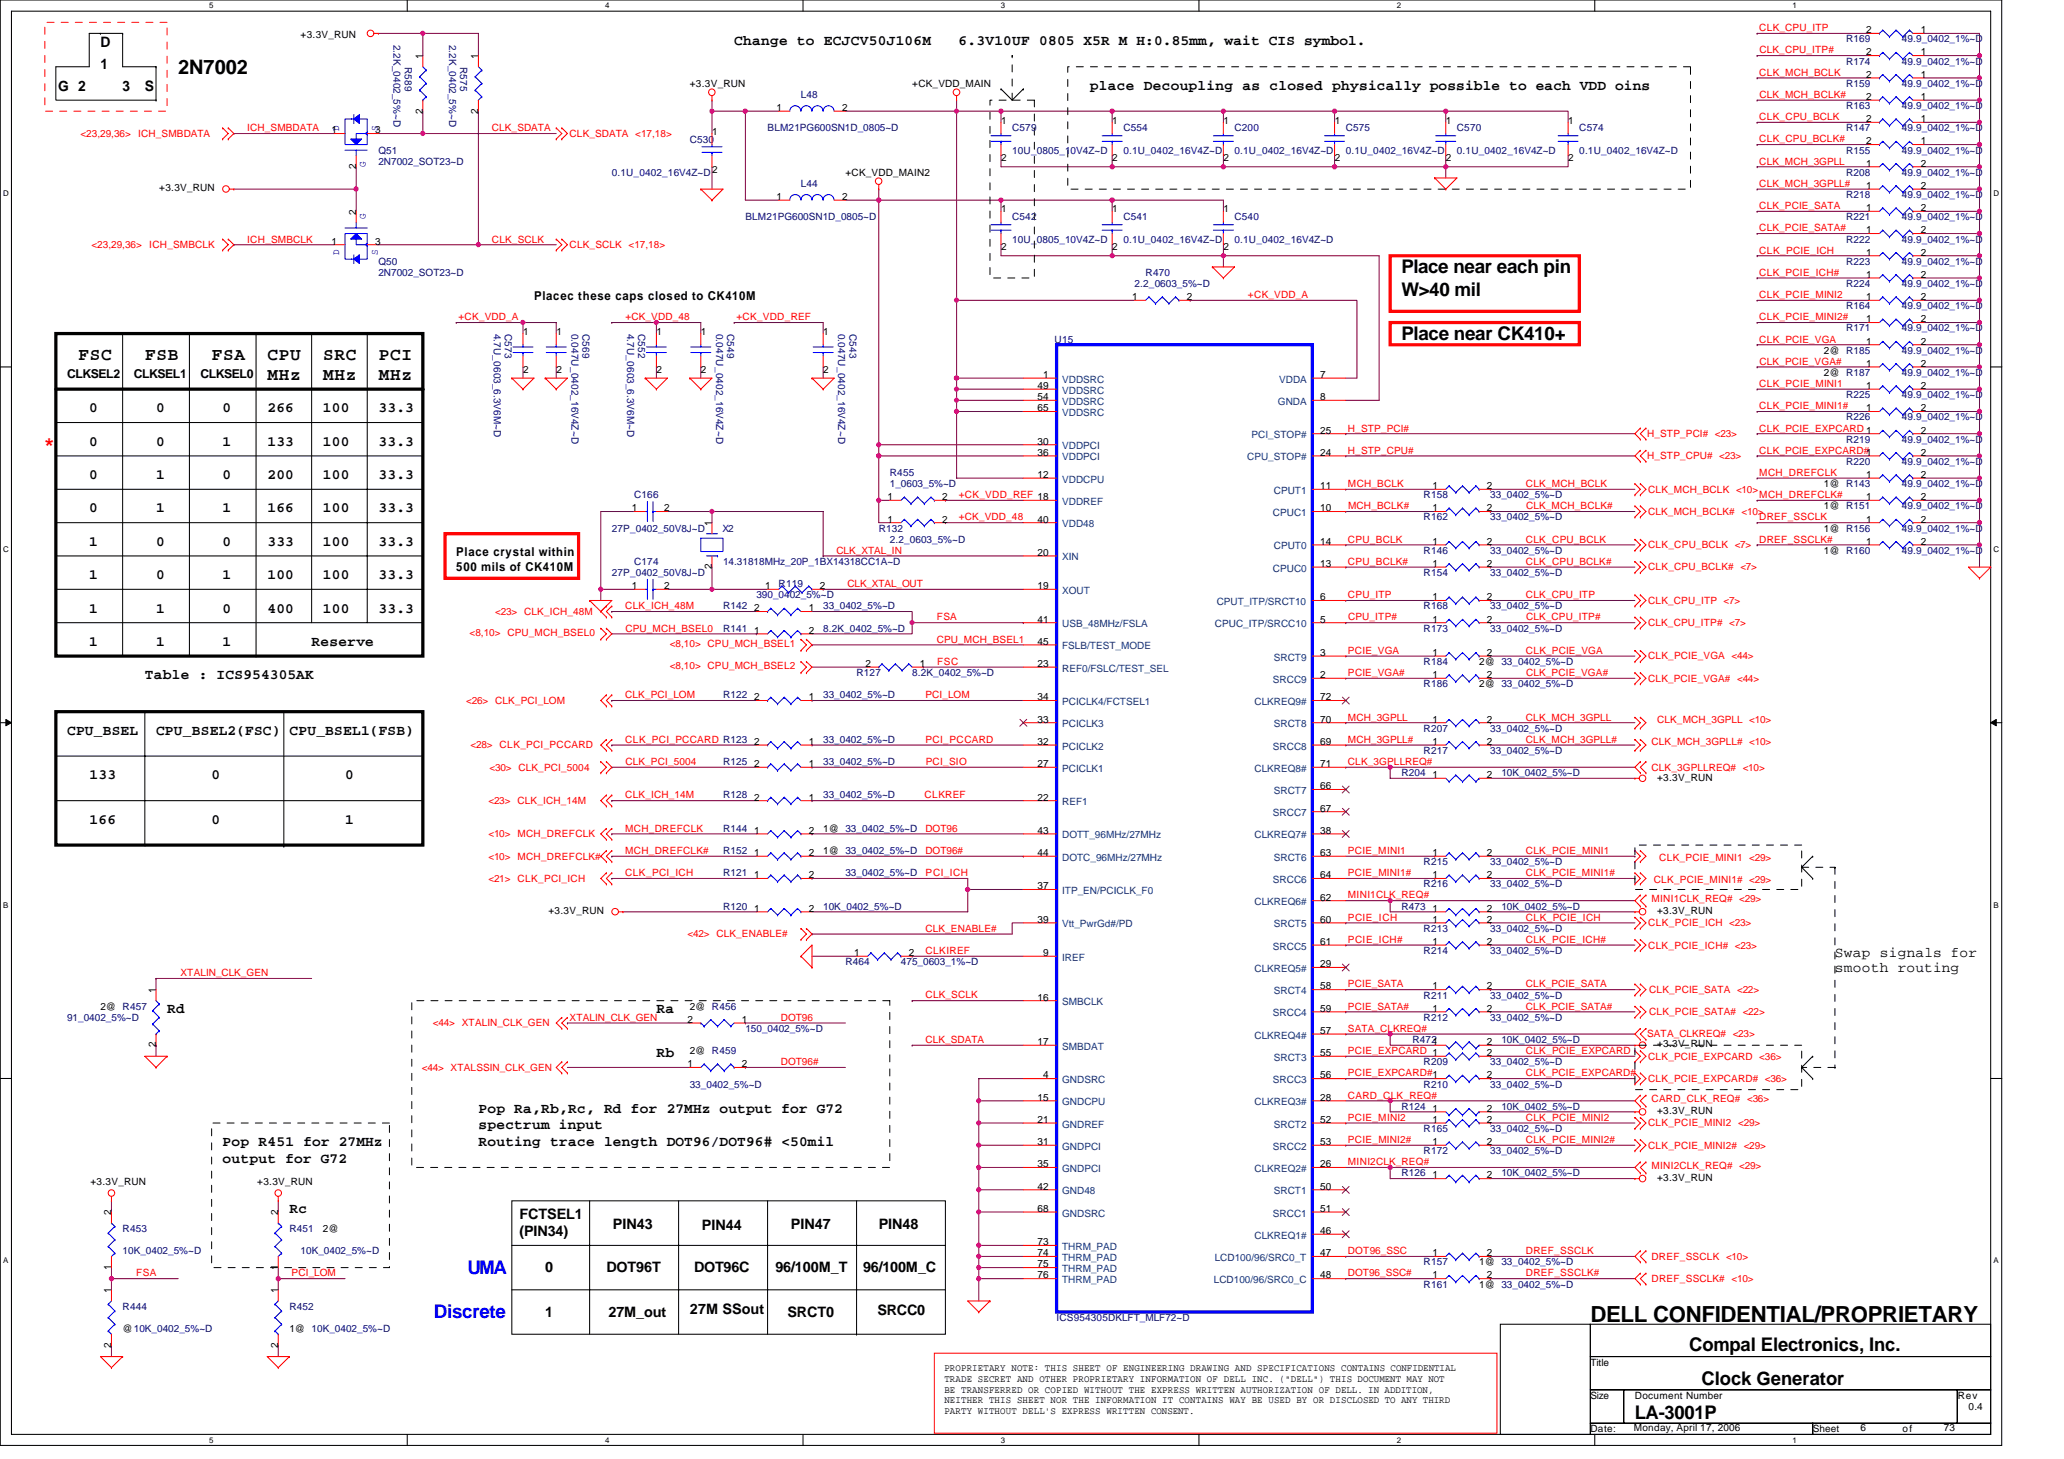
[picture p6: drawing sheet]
<svg xmlns="http://www.w3.org/2000/svg" width="297mm" height="210mm" viewBox="0 0 297 210" stroke-linecap="round" stroke-linejoin="round" font-family="sans-serif">
<defs><g id="words">
<text font-size="3.3" fill="#f00" x="6.5" y="65.5">*</text>
<text font-size="3.2" x="228.9" y="190.2">DELL CONFIDENTIAL/PROPRIETARY</text>
<text font-size="2.9" x="25.7" y="10.7">2N7002</text>
<g font-size="2.7">
<text x="201.7" y="39.3">Place near each pin</text>
<text x="201.7" y="42.5">W&gt;40 mil</text>
<text x="201.7" y="48.9">Place near CK410+</text>
<text x="243.1" y="194.4">Compal Electronics, Inc.</text>
<text x="244.9" y="199.3">Clock Generator</text>
<text x="235.3" y="204.2">LA-3001P</text>
</g>
<g font-size="2.7" fill="#00f">
<text x="67.3" y="183.3">UMA</text>
<text x="62.4" y="189.8">Discrete</text>
</g>
<g font-size="2.5">
<text x="11.3" y="51.8">FSC</text>
<text x="20.9" y="51.8">FSB</text>
<text x="30.5" y="51.8">FSA</text>
<text x="38.5" y="51.8">CPU</text>
<text x="46.5" y="51.8">SRC</text>
<text x="54.5" y="51.8">PCI</text>
<text x="38.5" y="54.7">MHz</text>
<text x="46.5" y="54.7">MHz</text>
<text x="54.5" y="54.7">MHz</text>
</g>
<g font-size="2.1">
<text x="14.5" y="6.7">D</text>
<text x="14.5" y="9.9">1</text>
<text x="105.7" y="6.5">Change to ECJCV50J106M</text>
<text x="137.9" y="6.5">6.3V10UF 0805 X5R M H:0.85mm, wait CIS symbol.</text>
<text x="8.4" y="13.1">G 2</text>
<text x="17.6" y="13.1">3</text>
<text x="20.8" y="13.1">S</text>
<text x="156.9" y="13">place Decoupling as closed physically possible to each VDD oins</text>
<text x="12.8" y="59.4">0</text>
<text x="22.5" y="59.4">0</text>
<text x="32" y="59.4">0</text>
<text x="38.5" y="59.4">266</text>
<text x="46.5" y="59.4">100</text>
<text x="54.5" y="59.4">33.3</text>
<text x="12.8" y="64.2">0</text>
<text x="22.5" y="64.2">0</text>
<text x="32" y="64.2">1</text>
<text x="38.5" y="64.2">133</text>
<text x="46.5" y="64.2">100</text>
<text x="54.5" y="64.2">33.3</text>
<text x="12.8" y="69">0</text>
<text x="22.5" y="69">1</text>
<text x="32" y="69">0</text>
<text x="38.5" y="69">200</text>
<text x="46.5" y="69">100</text>
<text x="54.5" y="69">33.3</text>
<text x="12.8" y="73.7">0</text>
<text x="22.5" y="73.7">1</text>
<text x="32" y="73.7">1</text>
<text x="38.5" y="73.7">166</text>
<text x="46.5" y="73.7">100</text>
<text x="54.5" y="73.7">33.3</text>
<text x="12.8" y="78.5">1</text>
<text x="12.8" y="83.4">1</text>
<text x="22.5" y="78.5">0</text>
<text x="22.5" y="83.4">0</text>
<text x="32" y="78.5">0</text>
<text x="32" y="83.4">1</text>
<text x="38.5" y="78.5">333</text>
<text x="38.5" y="83.4">100</text>
<text x="46.5" y="78.5">100</text>
<text x="46.5" y="83.4">100</text>
<text x="54.5" y="78.5">33.3</text>
<text x="54.5" y="83.4">33.3</text>
<text x="12.8" y="88.2">1</text>
<text x="22.5" y="88.2">1</text>
<text x="32" y="88.2">0</text>
<text x="38.5" y="88.2">400</text>
<text x="46.5" y="88.2">100</text>
<text x="54.5" y="88.2">33.3</text>
<text x="12.8" y="93">1</text>
<text x="22.5" y="93">1</text>
<text x="32" y="93">1</text>
<text x="44.8" y="93">Reserve</text>
<text x="20.8" y="97.7">Table : ICS954305AK</text>
<text x="9.6" y="105.7">CPU_BSEL</text>
<text x="22.5" y="105.7">CPU_BSEL2(FSC) CPU_BSEL1(FSB)</text>
<text x="12.9" y="112.2">133</text>
<text x="30.5" y="112.2">0</text>
<text x="49.7" y="112.2">0</text>
<text x="12.9" y="118.6">166</text>
<text x="30.5" y="118.6">0</text>
<text x="49.7" y="118.6">1</text>
<text x="264.1" y="137.7">Swap signals for</text>
<text x="264.1" y="139.9">smooth routing</text>
<text x="24.1" y="145.8">Rd</text>
<text x="94.5" y="145.8">Ra</text>
<text x="94.5" y="152.2">Rb</text>
<text x="68.9" y="160.2">Pop Ra,Rb,Rc, Rd for 27MHz output for G72</text>
<text x="32" y="165">Pop R451 for 27MHz</text>
<text x="32" y="167.3">output for G72</text>
<text x="68.9" y="162.5">spectrum input</text>
<text x="68.9" y="165">Routing trace length DOT96/DOT96# &lt;50mil</text>
<text x="41.7" y="174.6">Rc</text>
<text x="74.8" y="175.4">FCTSEL1</text>
<text x="74.8" y="177.8">(PIN34)</text>
<text x="88.2" y="176.8">PIN43</text>
<text x="101" y="177">PIN44</text>
<text x="113.8" y="176.8">PIN47</text>
<text x="126.5" y="176.8">PIN48</text>
<text x="78.5" y="183.1">0</text>
<text x="87.3" y="183.1">DOT96T</text>
<text x="99.9" y="183.1">DOT96C</text>
<text x="111.6" y="183.1">96/100M_T</text>
<text x="124.2" y="183.1">96/100M_C</text>
<text x="78.5" y="189.5">1</text>
<text x="87.6" y="189.5">27M_out</text>
<text x="99.3" y="189.2">27M SSout</text>
<text x="113.3" y="189.5">SRCT0</text>
<text x="126.3" y="189.3">SRCC0</text>
</g>
<g font-size="1.8">
<text x="76.9" y="43.2">Placec these caps closed to CK410M</text>
<text x="9.6" y="54.4">CLKSEL2</text>
<text x="19.3" y="54.4">CLKSEL1</text>
<text x="28.8" y="54.4">CLKSEL0</text>
<text x="65.7" y="80.1">Place crystal within</text>
<text x="65.7" y="82.1">500 mils of CK410M</text>
</g>
<g font-size="1.4">
<text x="43.3" y="5.5">+3.3V_RUN</text>
<text x="268.6" y="4.8">2</text>
<text x="276.4" y="4.8">1</text>
<text x="60.8" y="8.5" transform="rotate(-90 60.8 8.5)">1</text>
<text x="68.8" y="8.5" transform="rotate(-90 68.8 8.5)">1</text>
<text x="268.6" y="11.2">2</text>
<text x="268.6" y="8">2</text>
<text x="276.4" y="11.2">1</text>
<text x="276.4" y="8">1</text>
<text x="60.8" y="16.3" transform="rotate(-90 60.8 16.3)">2</text>
<text x="68.8" y="16.3" transform="rotate(-90 68.8 16.3)">2</text>
<text x="99.3" y="12.5">+3.3V_RUN</text>
<text x="111.7" y="16">1</text>
<text x="121.2" y="16">2</text>
<text x="131.3" y="12.5">+CK_VDD_MAIN</text>
<text x="144.1" y="17.8">1</text>
<text x="160.1" y="17.8">1</text>
<text x="176.1" y="17.8">1</text>
<text x="192.1" y="17.8">1</text>
<text x="208.1" y="17.8">1</text>
<text x="225.7" y="17.8">1</text>
<text x="268.6" y="17.6">2</text>
<text x="268.6" y="14.4">2</text>
<text x="276.4" y="17.6">1</text>
<text x="276.4" y="14.4">1</text>
<text x="47.7" y="19.2">1</text>
<text x="54" y="19.2">3</text>
<text x="102.5" y="19.4">1</text>
<text x="144.1" y="23.2">2</text>
<text x="160.1" y="23.2">2</text>
<text x="176.1" y="23.2">2</text>
<text x="192.1" y="23.2">2</text>
<text x="208.1" y="23.2">2</text>
<text x="225.7" y="23.2">2</text>
<text x="268.6" y="24">1</text>
<text x="268.6" y="20.8">2</text>
<text x="276.4" y="24">2</text>
<text x="276.4" y="20.8">1</text>
<text x="22.9" y="27.5">+3.3V_RUN</text>
<text x="51.2" y="24.3" transform="rotate(-90 51.2 24.3)">2</text>
<text x="102.5" y="24.8">2</text>
<text x="111.7" y="28.8">1</text>
<text x="121.2" y="28.8">2</text>
<text x="121.7" y="25.3">+CK_VDD_MAIN2</text>
<text x="268.6" y="27.2">1</text>
<text x="276.4" y="27.2">2</text>
<text x="47.7" y="35.2">1</text>
<text x="51.2" y="30.9" transform="rotate(-90 51.2 30.9)">2</text>
<text x="54" y="35.2">3</text>
<text x="144.1" y="30.6">1</text>
<text x="160.1" y="30.6">1</text>
<text x="176.1" y="30.6">1</text>
<text x="268.6" y="33.6">1</text>
<text x="268.6" y="30.4">1</text>
<text x="276.4" y="33.6">2</text>
<text x="276.4" y="30.4">2</text>
<text x="144.1" y="36">2</text>
<text x="160.1" y="36">2</text>
<text x="176.1" y="36">2</text>
<text x="268.6" y="40">1</text>
<text x="268.6" y="36.8">1</text>
<text x="276.4" y="40">2</text>
<text x="276.4" y="36.8">2</text>
<text x="162.9" y="43.2">1</text>
<text x="170.8" y="43.2">2</text>
<text x="268.6" y="46.4">1</text>
<text x="268.6" y="43.2">1</text>
<text x="276.4" y="46.4">2</text>
<text x="276.4" y="43.2">2</text>
<text x="75.3" y="48.2">1</text>
<text x="75.3" y="53.6">2</text>
<text x="80.1" y="48.2">1</text>
<text x="80.1" y="53.6">2</text>
<text x="94.5" y="48.2">1</text>
<text x="94.5" y="53.6">2</text>
<text x="100.9" y="48.2">1</text>
<text x="100.9" y="53.6">2</text>
<text x="118.5" y="48.2">1</text>
<text x="118.5" y="53.6">2</text>
<text x="262.5" y="50.9">2@ R185</text>
<text x="268.6" y="52.8">1</text>
<text x="268.6" y="49.6">1</text>
<text x="276.4" y="52.8">2</text>
<text x="276.4" y="49.6">2</text>
<text x="149.3" y="56">49</text>
<text x="149.3" y="59.2">65</text>
<text x="149.3" y="57.6">54</text>
<text x="150.1" y="54.4">1</text>
<text x="190" y="57.6">8</text>
<text x="190" y="54.4">7</text>
<text x="262.5" y="54.1">2@ R187</text>
<text x="268.6" y="56">1</text>
<text x="268.6" y="59.2">1</text>
<text x="276.4" y="56">2</text>
<text x="276.4" y="59.2">2</text>
<text x="149.3" y="64">30</text>
<text x="149.3" y="65.6">36</text>
<text x="190" y="65.6">24</text>
<text x="190" y="62.4">25</text>
<text x="276.4" y="65.6">2</text>
<text x="276.4" y="62.4">2</text>
<text x="127.7" y="72">1</text>
<text x="135.6" y="72">2</text>
<text x="149.3" y="68.8">12</text>
<text x="190" y="70.4">11</text>
<text x="206.1" y="70.4">1</text>
<text x="214" y="70.4">2</text>
<text x="262.5" y="70.1">1@ R143</text>
<text x="268.6" y="68.8">1</text>
<text x="268.6" y="72">1</text>
<text x="276.4" y="68.8">2</text>
<text x="276.4" y="72">2</text>
<text x="90.9" y="73.6">1</text>
<text x="95.6" y="73.6">2</text>
<text x="102.4" y="75.7" transform="rotate(-90 102.4 75.7)">1</text>
<text x="127.7" y="75.2">1</text>
<text x="135.6" y="75.2">2</text>
<text x="149.3" y="75.2">40</text>
<text x="190" y="73.6">10</text>
<text x="206.1" y="73.6">1</text>
<text x="214" y="73.6">2</text>
<text x="262.5" y="76.5">1@ R156</text>
<text x="262.5" y="73.3">1@ R151</text>
<text x="268.6" y="75.2">1</text>
<text x="276.4" y="75.2">2</text>
<text x="102.4" y="81.9" transform="rotate(-90 102.4 81.9)">2</text>
<text x="149.3" y="80">20</text>
<text x="190" y="78.4">14</text>
<text x="190" y="81.6">13</text>
<text x="206.1" y="78.4">1</text>
<text x="206.1" y="81.6">1</text>
<text x="214" y="78.4">2</text>
<text x="214" y="81.6">2</text>
<text x="262.5" y="79.7">1@ R160</text>
<text x="268.6" y="78.4">1</text>
<text x="276.4" y="78.4">2</text>
<text x="90.9" y="84.8">1</text>
<text x="95.6" y="84.8">2</text>
<text x="108.5" y="88">2</text>
<text x="110.1" y="84.8">1</text>
<text x="116.4" y="88">1</text>
<text x="118" y="84.8">2</text>
<text x="149.3" y="89.6">41</text>
<text x="149.3" y="84.8">19</text>
<text x="190" y="89.6">5</text>
<text x="190" y="86.4">6</text>
<text x="206.1" y="89.6">1</text>
<text x="206.1" y="86.4">1</text>
<text x="214" y="89.6">2</text>
<text x="214" y="86.4">2</text>
<text x="108.5" y="91.2">1</text>
<text x="116.4" y="91.2">2</text>
<text x="124.5" y="96">2</text>
<text x="132.4" y="96">1</text>
<text x="149.3" y="92.8">45</text>
<text x="149.3" y="96">23</text>
<text x="190" y="94.4">3</text>
<text x="206.1" y="94.4">1</text>
<text x="212.9" y="95.7">2@ 33_0402_5%~D</text>
<text x="214" y="94.4">2</text>
<text x="108.5" y="100.8">2</text>
<text x="116.4" y="100.8">1</text>
<text x="149.3" y="100.8">34</text>
<text x="190" y="97.6">2</text>
<text x="190" y="100.8">72</text>
<text x="206.1" y="97.6">1</text>
<text x="212.9" y="98.9">2@ 33_0402_5%~D</text>
<text x="214" y="97.6">2</text>
<text x="108.5" y="107.2">2</text>
<text x="116.4" y="107.2">1</text>
<text x="149.3" y="107.2">32</text>
<text x="149.3" y="104">33</text>
<text x="190" y="104">70</text>
<text x="190" y="107.2">69</text>
<text x="206.1" y="104">1</text>
<text x="206.1" y="107.2">1</text>
<text x="214" y="104">2</text>
<text x="214" y="107.2">2</text>
<text x="108.5" y="110.4">2</text>
<text x="116.4" y="110.4">1</text>
<text x="149.3" y="110.4">27</text>
<text x="190" y="113.6">66</text>
<text x="190" y="110.4">71</text>
<text x="206.1" y="112">1</text>
<text x="214" y="112">2</text>
<text x="238.5" y="112.4">+3.3V_RUN</text>
<text x="108.5" y="115.2">2</text>
<text x="108.5" y="120">1</text>
<text x="116.4" y="115.2">1</text>
<text x="116.4" y="120">2</text>
<text x="118.5" y="119.7">1@ 33_0402_5%~D</text>
<text x="149.3" y="120">43</text>
<text x="149.3" y="115.2">22</text>
<text x="190" y="116.8">67</text>
<text x="190" y="120">38</text>
<text x="108.5" y="123.2">1</text>
<text x="116.4" y="123.2">2</text>
<text x="118.5" y="122.9">1@ 33_0402_5%~D</text>
<text x="149.3" y="123.2">44</text>
<text x="190" y="123.2">63</text>
<text x="206.1" y="123.2">1</text>
<text x="214" y="123.2">2</text>
<text x="78.9" y="131.6">+3.3V_RUN</text>
<text x="108.5" y="126.4">1</text>
<text x="108.5" y="131.2">1</text>
<text x="116.4" y="126.4">2</text>
<text x="116.4" y="131.2">2</text>
<text x="149.3" y="128">37</text>
<text x="190" y="126.4">64</text>
<text x="190" y="129.6">62</text>
<text x="206.1" y="126.4">1</text>
<text x="206.1" y="131.2">1</text>
<text x="214" y="126.4">2</text>
<text x="214" y="131.2">2</text>
<text x="238.5" y="131.6">+3.3V_RUN</text>
<text x="122.9" y="137.6">1</text>
<text x="130.8" y="137.6">2</text>
<text x="149.3" y="132.8">39</text>
<text x="150.1" y="137.6">9</text>
<text x="190" y="132.8">60</text>
<text x="190" y="136">61</text>
<text x="206.1" y="132.8">1</text>
<text x="206.1" y="136">1</text>
<text x="214" y="132.8">2</text>
<text x="214" y="136">2</text>
<text x="22.4" y="142.9" transform="rotate(-90 22.4 142.9)">1</text>
<text x="149.3" y="144">16</text>
<text x="190" y="142.4">58</text>
<text x="190" y="139.2">29</text>
<text x="206.1" y="142.4">1</text>
<text x="214" y="142.4">2</text>
<text x="14.5" y="145.3">2@ R457</text>
<text x="98.9" y="147.2">2</text>
<text x="99.3" y="145.3">2@ R456</text>
<text x="106.8" y="147.2">1</text>
<text x="190" y="145.6">59</text>
<text x="190" y="148.8">57</text>
<text x="206.1" y="145.6">1</text>
<text x="214" y="145.6">2</text>
<text x="22.4" y="150.7" transform="rotate(-90 22.4 150.7)">2</text>
<text x="98.9" y="153.6">1</text>
<text x="99.3" y="151.7">2@ R459</text>
<text x="106.8" y="153.6">2</text>
<text x="149.3" y="150.4">17</text>
<text x="150.1" y="155.2">4</text>
<text x="190" y="152">55</text>
<text x="190" y="155.2">56</text>
<text x="206.1" y="150.4">1</text>
<text x="214" y="152">2</text>
<text x="214" y="150.4">2</text>
<text x="214" y="155.2">2</text>
<text x="238.5" y="150.7">+3.3V_RUN</text>
<text x="149.3" y="161.6">21</text>
<text x="149.3" y="158.4">15</text>
<text x="190" y="161.6">52</text>
<text x="190" y="158.4">28</text>
<text x="206.1" y="160">1</text>
<text x="206.1" y="161.6">1</text>
<text x="214" y="160">2</text>
<text x="214" y="161.6">2</text>
<text x="238.5" y="160.4">+3.3V_RUN</text>
<text x="149.3" y="164.8">31</text>
<text x="149.3" y="168">35</text>
<text x="190" y="164.8">53</text>
<text x="190" y="168">26</text>
<text x="206.1" y="164.8">1</text>
<text x="214" y="164.8">2</text>
<text x="13" y="170.6">+3.3V_RUN</text>
<text x="37" y="170.6">+3.3V_RUN</text>
<text x="149.3" y="171.2">42</text>
<text x="190" y="171.2">50</text>
<text x="206.1" y="169.6">1</text>
<text x="214" y="169.6">2</text>
<text x="238.5" y="170">+3.3V_RUN</text>
<text x="16" y="174.9" transform="rotate(-90 16 174.9)">2</text>
<text x="40" y="174.9" transform="rotate(-90 40 174.9)">2</text>
<text x="46.5" y="177.3">2@</text>
<text x="149.3" y="174.4">68</text>
<text x="149.3" y="179.2">73</text>
<text x="190" y="174.4">51</text>
<text x="190" y="177.6">46</text>
<text x="16" y="182.8" transform="rotate(-90 16 182.8)">1</text>
<text x="40" y="182.8" transform="rotate(-90 40 182.8)">1</text>
<text x="149.3" y="184">76</text>
<text x="149.3" y="180.8">74</text>
<text x="149.3" y="182.4">75</text>
<text x="190" y="180.8">47</text>
<text x="190" y="184">48</text>
<text x="206.1" y="184">1</text>
<text x="206.1" y="180.8">1</text>
<text x="212.9" y="185.3">1@ 33_0402_5%~D</text>
<text x="212.9" y="182.1">1@ 33_0402_5%~D</text>
<text x="214" y="184">2</text>
<text x="214" y="180.8">2</text>
<text x="16" y="186.1" transform="rotate(-90 16 186.1)">1</text>
<text x="17.6" y="191.7">@10K_0402_5%~D</text>
<text x="40" y="186.1" transform="rotate(-90 40 186.1)">1</text>
<text x="41.7" y="191.7">1@ 10K_0402_5%~D</text>
<text x="16" y="194" transform="rotate(-90 16 194)">2</text>
<text x="40" y="194" transform="rotate(-90 40 194)">2</text>
<text x="135.9" y="197.3">PROPRIETARY NOTE: THIS SHEET OF ENGINEERING DRAWING AND SPECIFICATIONS CONTAINS CONFIDENTIAL</text>
<text x="228.9" y="196.5">Title</text>
<text x="135.9" y="198.9">TRADE SECRET AND OTHER PROPRIETARY INFORMATION OF DELL INC. (&quot;DELL&quot;) THIS DOCUMENT MAY NOT</text>
<text x="135.9" y="200.4">BE TRANSFERRED OR COPIED WITHOUT THE EXPRESS WRITTEN AUTHORIZATION OF DELL. IN ADDITION,</text>
<text x="135.9" y="202">NEITHER THIS SHEET NOR THE INFORMATION IT CONTAINS WAY BE USED BY OR DISCLOSED TO ANY THIRD</text>
<text x="135.9" y="203.5">PARTY WITHOUT DELL'S EXPRESS WRITTEN CONSENT.</text>
<text x="228.9" y="201.3">Size</text>
<text x="235.3" y="201.3">Document Number</text>
<text x="281.7" y="201.3">Rev</text>
<text x="283.3" y="202.9">0.4</text>
<text x="228.9" y="206.1">Date:</text>
<text x="235.1" y="206">Monday, April 17, 2006</text>
<text x="260.9" y="206.1">Sheet</text>
<text x="267.8" y="206">6</text>
<text x="273.8" y="206.1">of</text>
<text x="279.8" y="206">73</text>
</g>
<g font-size="1.4" fill="#f00">
<text x="253.2" y="4.5">CLK_CPU_ITP</text>
<text x="253.2" y="10.9">CLK_MCH_BCLK</text>
<text x="253.2" y="7.7">CLK_CPU_ITP#</text>
<text x="253.2" y="17.3">CLK_CPU_BCLK</text>
<text x="253.2" y="14.1">CLK_MCH_BCLK#</text>
<text x="11.6" y="19.7">&lt;23,29,36&gt;</text>
<text x="19.9" y="19.7">ICH_SMBDATA</text>
<text x="35.6" y="18.9">ICH_SMBDATA</text>
<text x="70.8" y="18.9">CLK_SDATA</text>
<text x="82" y="19.7">CLK_SDATA &lt;17,18&gt;</text>
<text x="253.2" y="20.5">CLK_CPU_BCLK#</text>
<text x="253.2" y="23.7">CLK_MCH_3GPLL</text>
<text x="253.2" y="26.9">CLK_MCH_3GPLL#</text>
<text x="13.2" y="35.7">&lt;23,29,36&gt;</text>
<text x="21.5" y="35.7">ICH_SMBCLK</text>
<text x="35.6" y="34.9">ICH_SMBCLK</text>
<text x="70.8" y="34.9">CLK_SCLK</text>
<text x="82" y="35.7">CLK_SCLK &lt;17,18&gt;</text>
<text x="253.2" y="33.3">CLK_PCIE_SATA#</text>
<text x="253.2" y="30.1">CLK_PCIE_SATA</text>
<text x="253.2" y="39.7">CLK_PCIE_ICH#</text>
<text x="253.2" y="36.5">CLK_PCIE_ICH</text>
<text x="66" y="46.1">+CK_VDD_A</text>
<text x="90" y="46.1">+CK_VDD_48</text>
<text x="106" y="46.1">+CK_VDD_REF</text>
<text x="179.6" y="42.9">+CK_VDD_A</text>
<text x="253.2" y="46.1">CLK_PCIE_MINI2#</text>
<text x="253.2" y="42.9">CLK_PCIE_MINI2</text>
<text x="253.2" y="49.3">CLK_PCIE_VGA</text>
<text x="253.2" y="52.5">CLK_PCIE_VGA#</text>
<text x="253.2" y="55.7">CLK_PCIE_MINI1</text>
<text x="253.2" y="58.9">CLK_PCIE_MINI1#</text>
<text x="194" y="65.3">H_STP_CPU#</text>
<text x="194" y="62.1">H_STP_PCI#</text>
<text x="237" y="62.9">H_STP_PCI# &lt;23&gt;</text>
<text x="253.2" y="62.1">CLK_PCIE_EXPCARD 1</text>
<text x="253.2" y="65.3">CLK_PCIE_EXPCARD#1</text>
<text x="138" y="71.7">+CK_VDD_REF 18</text>
<text x="194" y="70.1">MCH_BCLK</text>
<text x="219.6" y="70.1">CLK_MCH_BCLK</text>
<text x="237" y="66.1">H_STP_CPU# &lt;23&gt;</text>
<text x="237.2" y="70.9">CLK_MCH_BCLK &lt;10&gt;</text>
<text x="253.2" y="71.7">MCH_DREFCLK#</text>
<text x="253.2" y="68.5">MCH_DREFCLK</text>
<text x="138" y="74.9">+CK_VDD_48</text>
<text x="194" y="73.3">MCH_BCLK#</text>
<text x="219.6" y="73.3">CLK_MCH_BCLK#</text>
<text x="237.2" y="74.1">CLK_MCH_BCLK# &lt;10&gt;</text>
<text x="253.2" y="74.9">DREF_SSCLK</text>
<text x="120.4" y="79.7">CLK_XTAL_IN</text>
<text x="194" y="78.1">CPU_BCLK</text>
<text x="194" y="81.3">CPU_BCLK#</text>
<text x="219.6" y="78.1">CLK_CPU_BCLK</text>
<text x="219.6" y="81.3">CLK_CPU_BCLK#</text>
<text x="237.2" y="82.1">CLK_CPU_BCLK# &lt;7&gt;</text>
<text x="237.2" y="78.9">CLK_CPU_BCLK &lt;7&gt;</text>
<text x="253.2" y="78.1">DREF_SSCLK#</text>
<text x="71.3" y="88.5">&lt;23&gt; CLK_ICH_48M</text>
<text x="90" y="87.7">CLK_ICH_48M</text>
<text x="122" y="84.5">CLK_XTAL_OUT</text>
<text x="134.8" y="89.3">FSA</text>
<text x="194" y="86.1">CPU_ITP</text>
<text x="194" y="89.3">CPU_ITP#</text>
<text x="219.6" y="86.1">CLK_CPU_ITP</text>
<text x="219.6" y="89.3">CLK_CPU_ITP#</text>
<text x="237.2" y="86.9">CLK_CPU_ITP &lt;7&gt;</text>
<text x="67.6" y="91.5">&lt;8,10&gt; CPU_MCH_BSEL0</text>
<text x="90" y="90.9">CPU_MCH_BSEL0</text>
<text x="96.4" y="93.2">&lt;8,10&gt; CPU_MCH_BSEL1</text>
<text x="134.8" y="92.5">CPU_MCH_BSEL1</text>
<text x="134.9" y="95.7">FSC</text>
<text x="194" y="94.1">PCIE_VGA</text>
<text x="219.6" y="94.1">CLK_PCIE_VGA</text>
<text x="237.2" y="90.1">CLK_CPU_ITP# &lt;7&gt;</text>
<text x="237.2" y="94.9">CLK_PCIE_VGA &lt;44&gt;</text>
<text x="67.1" y="101.3">&lt;26&gt; CLK_PCI_LOM</text>
<text x="90" y="100.5">CLK_PCI_LOM</text>
<text x="96.4" y="96.4">&lt;8,10&gt; CPU_MCH_BSEL2</text>
<text x="133.2" y="100.5">PCI_LOM</text>
<text x="194" y="97.3">PCIE_VGA#</text>
<text x="219.6" y="97.3">CLK_PCIE_VGA#</text>
<text x="237.2" y="98.1">CLK_PCIE_VGA# &lt;44&gt;</text>
<text x="67.7" y="107.7">&lt;28&gt; CLK_PCI_PCCARD</text>
<text x="90" y="106.9">CLK_PCI_PCCARD R123</text>
<text x="133.2" y="106.9">PCI_PCCARD</text>
<text x="194" y="103.7">MCH_3GPLL</text>
<text x="194" y="106.9">MCH_3GPLL#</text>
<text x="219.6" y="103.7">CLK_MCH_3GPLL</text>
<text x="219.6" y="106.9">CLK_MCH_3GPLL#</text>
<text x="237.7" y="107.2">CLK_MCH_3GPLL# &lt;10&gt;</text>
<text x="238.5" y="104">CLK_MCH_3GPLL &lt;10&gt;</text>
<text x="70.5" y="110.9">&lt;30&gt; CLK_PCI_5004</text>
<text x="90" y="110.1">CLK_PCI_5004</text>
<text x="133.2" y="110.1">PCI_SIO</text>
<text x="194" y="110.1">CLK_3GPLLREQ#</text>
<text x="237.7" y="110.9">CLK_3GPLLREQ# &lt;10&gt;</text>
<text x="70.3" y="115.7">&lt;23&gt; CLK_ICH_14M</text>
<text x="90" y="114.9">CLK_ICH_14M</text>
<text x="90" y="119.7">MCH_DREFCLK</text>
<text x="133" y="114.9">CLKREF</text>
<text x="133.2" y="119.7">DOT96</text>
<text x="70.3" y="120.5">&lt;10&gt; MCH_DREFCLK</text>
<text x="70.3" y="123.7">&lt;10&gt; MCH_DREFCLK#</text>
<text x="90" y="122.9">MCH_DREFCLK#</text>
<text x="133.2" y="122.9">DOT96#</text>
<text x="194" y="122.9">PCIE_MINI1</text>
<text x="219.6" y="122.9">CLK_PCIE_MINI1</text>
<text x="238.8" y="123.9">CLK_PCIE_MINI1 &lt;29&gt;</text>
<text x="70.3" y="126.9">&lt;21&gt; CLK_PCI_ICH</text>
<text x="90" y="126.1">CLK_PCI_ICH</text>
<text x="133.2" y="126.1">PCI_ICH</text>
<text x="194" y="126.1">PCIE_MINI1#</text>
<text x="194" y="129.3">MINI1CLK_REQ#</text>
<text x="219.6" y="126.1">CLK_PCIE_MINI1#</text>
<text x="237.7" y="129.8">MINI1CLK_REQ# &lt;29&gt;</text>
<text x="238" y="127.1">CLK_PCIE_MINI1# &lt;29&gt;</text>
<text x="98.9" y="134.9">&lt;42&gt; CLK_ENABLE#</text>
<text x="133.2" y="134.1">CLK_ENABLE#</text>
<text x="133.2" y="137.3">CLKIREF</text>
<text x="194" y="132.5">PCIE_ICH</text>
<text x="194" y="135.7">PCIE_ICH#</text>
<text x="219.6" y="132.5">CLK_PCIE_ICH</text>
<text x="219.6" y="135.7">CLK_PCIE_ICH#</text>
<text x="237.2" y="133.3">CLK_PCIE_ICH &lt;23&gt;</text>
<text x="237.2" y="136.5">CLK_PCIE_ICH# &lt;23&gt;</text>
<text x="26" y="140.5">XTALIN_CLK_GEN</text>
<text x="133.2" y="143.7">CLK_SCLK</text>
<text x="194" y="142.1">PCIE_SATA</text>
<text x="219.6" y="142.1">CLK_PCIE_SATA</text>
<text x="237.4" y="142.9">CLK_PCIE_SATA &lt;22&gt;</text>
<text x="62.3" y="147.7">&lt;44&gt; XTALIN_CLK_GEN</text>
<text x="82" y="146.9">XTALIN_CLK_GEN</text>
<text x="112.4" y="146.9">DOT96</text>
<text x="194" y="148.5">SATA_CLKREQ#</text>
<text x="194" y="145.3">PCIE_SATA#</text>
<text x="219.6" y="145.3">CLK_PCIE_SATA#</text>
<text x="237" y="149.3">SATA_CLKREQ# &lt;23&gt;</text>
<text x="237.4" y="146.1">CLK_PCIE_SATA# &lt;22&gt;</text>
<text x="60.7" y="154.1">&lt;44&gt; XTALSSIN_CLK_GEN</text>
<text x="112.4" y="153.3">DOT96#</text>
<text x="133.2" y="150.1">CLK_SDATA</text>
<text x="194" y="151.7">PCIE_EXPCARD 1</text>
<text x="194" y="154.9">PCIE_EXPCARD#1</text>
<text x="219.6" y="151.7">CLK_PCIE_EXPCARD</text>
<text x="219.6" y="154.9">CLK_PCIE_EXPCARD#</text>
<text x="237.2" y="152.5">CLK_PCIE_EXPCARD &lt;36&gt;</text>
<text x="237.2" y="155.7">CLK_PCIE_EXPCARD# &lt;36&gt;</text>
<text x="194" y="161.3">PCIE_MINI2</text>
<text x="194" y="158.1">CARD_CLK_REQ#</text>
<text x="219.6" y="161.3">CLK_PCIE_MINI2</text>
<text x="237.7" y="158.6">CARD_CLK_REQ# &lt;36&gt;</text>
<text x="194" y="164.5">PCIE_MINI2#</text>
<text x="194" y="167.7">MINI2CLK_REQ#</text>
<text x="219.6" y="164.5">CLK_PCIE_MINI2#</text>
<text x="237.2" y="165.3">CLK_PCIE_MINI2# &lt;29&gt;</text>
<text x="237.2" y="162.1">CLK_PCIE_MINI2 &lt;29&gt;</text>
<text x="237.7" y="168.2">MINI2CLK_REQ# &lt;29&gt;</text>
<text x="19.6" y="183.7">FSA</text>
<text x="42" y="183.7">PCI_LOM</text>
<text x="194" y="180.5">DOT96_SSC</text>
<text x="194" y="183.7">DOT96_SSC#</text>
<text x="219.6" y="180.5">DREF_SSCLK</text>
<text x="219.6" y="183.7">DREF_SSCLK#</text>
<text x="237.7" y="181.3">DREF_SSCLK &lt;10&gt;</text>
<text x="237.7" y="184.5">DREF_SSCLK# &lt;10&gt;</text>
</g>
<g font-size="1.4" fill="#000080">
<text x="56.6" y="6.4" transform="rotate(90 56.6 6.4)">2.2K_0402_5%~D</text>
<text x="58.2" y="9.6" transform="rotate(90 58.2 9.6)">R589</text>
<text x="64.6" y="6.4" transform="rotate(90 64.6 6.4)">2.2K_0402_5%~D</text>
<text x="66.2" y="9.6" transform="rotate(90 66.2 9.6)">R575</text>
<text x="265.7" y="6.1">R169</text>
<text x="265.7" y="9.3">R174</text>
<text x="273.7" y="6.1">49.9_0402_1%~D</text>
<text x="273.7" y="9.3">49.9_0402_1%~D</text>
<text x="115.3" y="14.1">L48</text>
<text x="265.7" y="12.5">R159</text>
<text x="265.7" y="15.7">R163</text>
<text x="273.7" y="12.5">49.9_0402_1%~D</text>
<text x="273.7" y="15.7">49.9_0402_1%~D</text>
<text x="54.5" y="22.1">Q51</text>
<text x="54.5" y="23.7">2N7002_SOT23~D</text>
<text x="99.3" y="20.5">C530</text>
<text x="110.5" y="18.9">BLM21PG600SN1D_0805~D</text>
<text x="145.7" y="18.9">C579</text>
<text x="145.7" y="22.1">10U_0805_10V4Z~D</text>
<text x="161.7" y="18.9">C554</text>
<text x="161.7" y="22.1">0.1U_0402_16V4Z~D</text>
<text x="177.7" y="18.9">C200</text>
<text x="177.7" y="22.1">0.1U_0402_16V4Z~D</text>
<text x="193.7" y="18.9">C575</text>
<text x="193.7" y="22.1">0.1U_0402_16V4Z~D</text>
<text x="209.7" y="18.9">C570</text>
<text x="209.7" y="22.1">0.1U_0402_16V4Z~D</text>
<text x="227.3" y="18.9">C574</text>
<text x="227.3" y="22.1">0.1U_0402_16V4Z~D</text>
<text x="265.7" y="18.9">R147</text>
<text x="265.7" y="22.1">R155</text>
<text x="273.7" y="18.9">49.9_0402_1%~D</text>
<text x="273.7" y="22.1">49.9_0402_1%~D</text>
<text x="88" y="25.3">0.1U_0402_16V4Z~D</text>
<text x="115.3" y="26.9">L44</text>
<text x="265.7" y="25.3">R208</text>
<text x="265.7" y="28.5">R218</text>
<text x="273.7" y="25.3">49.9_0402_1%~D</text>
<text x="273.7" y="28.5">49.9_0402_1%~D</text>
<text x="107.3" y="31.7">BLM21PG600SN1D_0805~D</text>
<text x="145.7" y="31.7">C542</text>
<text x="145.7" y="34.9">10U_0805_10V4Z~D</text>
<text x="161.7" y="31.7">C541</text>
<text x="161.7" y="34.9">0.1U_0402_16V4Z~D</text>
<text x="177.7" y="31.7">C540</text>
<text x="177.7" y="34.9">0.1U_0402_16V4Z~D</text>
<text x="265.7" y="34.9">R222</text>
<text x="265.7" y="31.7">R221</text>
<text x="273.7" y="34.9">49.9_0402_1%~D</text>
<text x="273.7" y="31.7">49.9_0402_1%~D</text>
<text x="54.5" y="38.1">Q50</text>
<text x="54.5" y="39.7">2N7002_SOT23~D</text>
<text x="163.3" y="41.3">2.2_0603_5%~D</text>
<text x="164.9" y="39.7">R470</text>
<text x="265.7" y="41.3">R224</text>
<text x="265.7" y="38.1">R223</text>
<text x="273.7" y="41.3">49.9_0402_1%~D</text>
<text x="273.7" y="38.1">49.9_0402_1%~D</text>
<text x="265.7" y="47.7">R171</text>
<text x="265.7" y="44.5">R164</text>
<text x="273.7" y="47.7">49.9_0402_1%~D</text>
<text x="273.7" y="44.5">49.9_0402_1%~D</text>
<text x="71.1" y="48" transform="rotate(90 71.1 48)">4.7U_0603_6.3V6M~D</text>
<text x="72.6" y="48" transform="rotate(90 72.6 48)">C573</text>
<text x="82.3" y="48" transform="rotate(90 82.3 48)">0.047U_0402_16V4Z~D</text>
<text x="83.8" y="48" transform="rotate(90 83.8 48)">C569</text>
<text x="90.3" y="48" transform="rotate(90 90.3 48)">4.7U_0603_6.3V6M~D</text>
<text x="91.8" y="48" transform="rotate(90 91.8 48)">C552</text>
<text x="103.1" y="48" transform="rotate(90 103.1 48)">0.047U_0402_16V4Z~D</text>
<text x="104.6" y="48" transform="rotate(90 104.6 48)">C549</text>
<text x="120.6" y="48" transform="rotate(90 120.6 48)">0.047U_0402_16V4Z~D</text>
<text x="122.3" y="48" transform="rotate(90 122.3 48)">C543</text>
<text x="151.8" y="49.3">U15</text>
<text x="273.7" y="50.9">49.9_0402_1%~D</text>
<text x="265.7" y="57.3">R225</text>
<text x="273.7" y="54.1">49.9_0402_1%~D</text>
<text x="273.7" y="57.3">49.9_0402_1%~D</text>
<text x="265.7" y="63.7">R219</text>
<text x="265.7" y="60.5">R226</text>
<text x="273.7" y="63.7">49.9_0402_1%~D</text>
<text x="273.7" y="60.5">49.9_0402_1%~D</text>
<text x="91.3" y="71.7">C166</text>
<text x="128.1" y="68.5">R455</text>
<text x="128.1" y="70.1">1_0603_5%~D</text>
<text x="204.9" y="71.7">R158</text>
<text x="214.5" y="71.7">33_0402_5%~D</text>
<text x="265.7" y="66.9">R220</text>
<text x="273.7" y="66.9">49.9_0402_1%~D</text>
<text x="273.7" y="70.1">49.9_0402_1%~D</text>
<text x="88" y="76.5">27P_0402_50V8J~D</text>
<text x="104" y="76.5">X2</text>
<text x="126.5" y="76.5">R132</text>
<text x="204.9" y="74.9">R162</text>
<text x="214.5" y="74.9">33_0402_5%~D</text>
<text x="273.7" y="76.5">49.9_0402_1%~D</text>
<text x="273.7" y="73.3">49.9_0402_1%~D</text>
<text x="88" y="82.9">27P_0402_50V8J~D</text>
<text x="91.3" y="81.3">C174</text>
<text x="104.1" y="81.3">14.31818MHz_20P_1BX14318CC1A~D</text>
<text x="128.1" y="78.1">2.2_0603_5%~D</text>
<text x="204.9" y="79.7">R146</text>
<text x="204.9" y="82.9">R154</text>
<text x="214.5" y="79.7">33_0402_5%~D</text>
<text x="214.5" y="82.9">33_0402_5%~D</text>
<text x="273.7" y="79.7">49.9_0402_1%~D</text>
<text x="104.1" y="87.7">R142</text>
<text x="108.9" y="86.1">390_0402_5%~D</text>
<text x="112.1" y="84.5">R119</text>
<text x="118.5" y="87.7">33_0402_5%~D</text>
<text x="204.9" y="87.7">R168</text>
<text x="214.5" y="87.7">33_0402_5%~D</text>
<text x="104.1" y="90.9">R141</text>
<text x="118.5" y="90.9">8.2K_0402_5%~D</text>
<text x="204.9" y="90.9">R173</text>
<text x="204.9" y="95.7">R184</text>
<text x="214.5" y="90.9">33_0402_5%~D</text>
<text x="104.1" y="100.5">R122</text>
<text x="118.5" y="100.5">33_0402_5%~D</text>
<text x="123.3" y="97.3">R127</text>
<text x="131.3" y="97.3">8.2K_0402_5%~D</text>
<text x="204.9" y="98.9">R186</text>
<text x="118.5" y="106.9">33_0402_5%~D</text>
<text x="204.9" y="105.3">R207</text>
<text x="214.5" y="105.3">33_0402_5%~D</text>
<text x="104.1" y="110.1">R125</text>
<text x="118.5" y="110.1">33_0402_5%~D</text>
<text x="201.7" y="111.7">R204</text>
<text x="204.9" y="108.5">R217</text>
<text x="214.5" y="108.5">33_0402_5%~D</text>
<text x="216.1" y="111.7">10K_0402_5%~D</text>
<text x="104.1" y="114.9">R128</text>
<text x="104.1" y="119.7">R144</text>
<text x="118.5" y="114.9">33_0402_5%~D</text>
<text x="104.1" y="122.9">R152</text>
<text x="204.9" y="124.5">R215</text>
<text x="214.5" y="124.5">33_0402_5%~D</text>
<text x="104.1" y="126.1">R121</text>
<text x="104.1" y="130.9">R120</text>
<text x="118.5" y="130.9">10K_0402_5%~D</text>
<text x="121.7" y="126.1">33_0402_5%~D</text>
<text x="201.7" y="130.9">R473</text>
<text x="204.9" y="127.7">R216</text>
<text x="214.5" y="127.7">33_0402_5%~D</text>
<text x="216.1" y="130.9">10K_0402_5%~D</text>
<text x="204.9" y="134.1">R213</text>
<text x="204.9" y="137.3">R214</text>
<text x="214.5" y="134.1">33_0402_5%~D</text>
<text x="214.5" y="137.3">33_0402_5%~D</text>
<text x="121.7" y="138.9">R464</text>
<text x="129.7" y="138.9">475_0603_1%~D</text>
<text x="204.9" y="143.7">R211</text>
<text x="214.5" y="143.7">33_0402_5%~D</text>
<text x="9.6" y="146.9">91_0402_5%~D</text>
<text x="107.3" y="148.5">150_0402_5%~D</text>
<text x="204.9" y="146.9">R212</text>
<text x="214.5" y="146.9">33_0402_5%~D</text>
<text x="203.3" y="150.1">R472</text>
<text x="204.9" y="153.3">R209</text>
<text x="214.5" y="153.3">33_0402_5%~D</text>
<text x="216.1" y="150.1">10K_0402_5%~D</text>
<text x="99.3" y="156.5">33_0402_5%~D</text>
<text x="201.7" y="159.7">R124</text>
<text x="204.9" y="156.5">R210</text>
<text x="214.5" y="156.5">33_0402_5%~D</text>
<text x="216.1" y="159.7">10K_0402_5%~D</text>
<text x="204.9" y="162.9">R165</text>
<text x="204.9" y="166.1">R172</text>
<text x="214.5" y="162.9">33_0402_5%~D</text>
<text x="214.5" y="166.1">33_0402_5%~D</text>
<text x="201.7" y="169.3">R126</text>
<text x="216.1" y="169.3">10K_0402_5%~D</text>
<text x="17.6" y="177.3">R453</text>
<text x="41.7" y="177.3">R451</text>
<text x="17.6" y="180.5">10K_0402_5%~D</text>
<text x="43.3" y="180.5">10K_0402_5%~D</text>
<text x="204.9" y="185.3">R161</text>
<text x="204.9" y="182.1">R157</text>
<text x="17.6" y="188.5">R444</text>
<text x="41.7" y="188.5">R452</text>
<text x="152.1" y="190.1">ICS954305DKLFT_MLF72~D</text>
</g>
<g font-size="1.4" fill="#00f">
<text x="48.8" y="18.9" transform="rotate(-90 48.8 18.9)">D</text>
<text x="54.4" y="18.9" transform="rotate(-90 54.4 18.9)">S</text>
<text x="52.6" y="24" transform="rotate(-90 52.6 24)">G</text>
<text x="52.6" y="31.5" transform="rotate(-90 52.6 31.5)">G</text>
<text x="48.8" y="36.7" transform="rotate(-90 48.8 36.7)">D</text>
<text x="54.4" y="36.7" transform="rotate(-90 54.4 36.7)">S</text>
</g>
<g font-size="1.4" fill="#004080">
<text x="152.9" y="55.1">VDDSRC</text>
<text x="152.9" y="56.7">VDDSRC</text>
<text x="152.9" y="59.9">VDDSRC</text>
<text x="152.9" y="58.3">VDDSRC</text>
<text x="183.9" y="58.3">GNDA</text>
<text x="184.1" y="55.1">VDDA</text>
<text x="152.9" y="64.7">VDDPCI</text>
<text x="180.1" y="63.1">PCI_STOP#</text>
<text x="152.9" y="66.3">VDDPCI</text>
<text x="152.9" y="69.5">VDDCPU</text>
<text x="179.5" y="66.3">CPU_STOP#</text>
<text x="183.3" y="71.1">CPUT1</text>
<text x="152.9" y="75.9">VDD48</text>
<text x="152.9" y="72.7">VDDREF</text>
<text x="183.2" y="74.3">CPUC1</text>
<text x="152.9" y="80.7">XIN</text>
<text x="183.2" y="82.3">CPUC0</text>
<text x="183.3" y="79.1">CPUT0</text>
<text x="152.9" y="85.5">XOUT</text>
<text x="175.1" y="87.1">CPUT_ITP/SRCT10</text>
<text x="152.9" y="90.3">USB_48MHz/FSLA</text>
<text x="152.9" y="93.5">FSLB/TEST_MODE</text>
<text x="174.9" y="90.3">CPUC_ITP/SRCC10</text>
<text x="183.3" y="95.1">SRCT9</text>
<text x="152.9" y="96.7">REF0/FSLC/TEST_SEL</text>
<text x="152.9" y="101.5">PCICLK4/FCTSEL1</text>
<text x="180.5" y="101.5">CLKREQ9#</text>
<text x="183.2" y="98.3">SRCC9</text>
<text x="152.9" y="107.9">PCICLK2</text>
<text x="152.9" y="104.7">PCICLK3</text>
<text x="183.2" y="107.9">SRCC8</text>
<text x="183.3" y="104.7">SRCT8</text>
<text x="152.9" y="111.1">PCICLK1</text>
<text x="180.5" y="111.1">CLKREQ8#</text>
<text x="152.9" y="115.9">REF1</text>
<text x="183.2" y="117.5">SRCC7</text>
<text x="183.3" y="114.3">SRCT7</text>
<text x="152.9" y="120.7">DOTT_96MHz/27MHz</text>
<text x="152.9" y="123.9">DOTC_96MHz/27MHz</text>
<text x="180.5" y="120.7">CLKREQ7#</text>
<text x="183.3" y="123.9">SRCT6</text>
<text x="152.9" y="128.7">ITP_EN/PCICLK_F0</text>
<text x="180.5" y="130.3">CLKREQ6#</text>
<text x="183.2" y="127.1">SRCC6</text>
<text x="152.9" y="133.5">Vtt_PwrGd#/PD</text>
<text x="183.2" y="136.7">SRCC5</text>
<text x="183.3" y="133.5">SRCT5</text>
<text x="152.9" y="138.3">IREF</text>
<text x="180.5" y="139.9">CLKREQ5#</text>
<text x="183.3" y="143.1">SRCT4</text>
<text x="152.9" y="144.7">SMBCLK</text>
<text x="180.5" y="149.5">CLKREQ4#</text>
<text x="183.2" y="146.3">SRCC4</text>
<text x="152.9" y="151.1">SMBDAT</text>
<text x="152.9" y="155.9">GNDSRC</text>
<text x="183.2" y="155.9">SRCC3</text>
<text x="183.3" y="152.7">SRCT3</text>
<text x="152.9" y="159.1">GNDCPU</text>
<text x="180.5" y="159.1">CLKREQ3#</text>
<text x="152.9" y="165.5">GNDPCI</text>
<text x="152.9" y="162.3">GNDREF</text>
<text x="183.2" y="165.5">SRCC2</text>
<text x="183.3" y="162.3">SRCT2</text>
<text x="152.9" y="168.7">GNDPCI</text>
<text x="152.9" y="171.9">GND48</text>
<text x="180.5" y="168.7">CLKREQ2#</text>
<text x="183.3" y="171.9">SRCT1</text>
<text x="152.9" y="175.1">GNDSRC</text>
<text x="152.9" y="179.9">THRM_PAD</text>
<text x="180.5" y="178.3">CLKREQ1#</text>
<text x="183.2" y="175.1">SRCC1</text>
<text x="152.9" y="184.7">THRM_PAD</text>
<text x="152.9" y="181.5">THRM_PAD</text>
<text x="152.9" y="183.1">THRM_PAD</text>
<text x="174.7" y="184.7">LCD100/96/SRC0_C</text>
<text x="174.8" y="181.5">LCD100/96/SRC0_T</text>
</g>
<g font-size="1.1">
<text x="30.1" y="1.2">5</text>
<text x="87.1" y="1.2">4</text>
<text x="144" y="1.2">3</text>
<text x="201" y="1.2">2</text>
<text x="258" y="1.2">1</text>
<text x=".4" y="28.2">D</text>
<text x="286.9" y="28.2">D</text>
<text x=".4" y="79.4">C</text>
<text x="286.9" y="79.4">C</text>
<text x=".4" y="130.6">B</text>
<text x="286.9" y="130.6">B</text>
<text x=".4" y="181.8">A</text>
<text x="286.9" y="181.8">A</text>
<text x="30.1" y="207.6">5</text>
<text x="87.1" y="207.6">4</text>
<text x="144" y="207.6">3</text>
<text x="201" y="207.6">2</text>
<text x="258" y="207.6">1</text>
</g>
</g></defs>
<path d="M0 0h288.1v208h-288.1zM1.6 1.6h284.9v204.8h-284.9z" fill="none" stroke="#000" stroke-width=".15"/>
<g fill="#fff">
<path d="M30.1 .2h.6v1.2h-.6z"/>
<path d="M30.1 206.6h.6v1.3h-.6z"/>
</g>
<path d="M58.6 0v1.6M58.6 206.4v1.6" fill="none" stroke="#000" stroke-width=".15"/>
<g fill="#fff">
<path d="M87.1 .2h.6v1.2h-.6z"/>
<path d="M87.1 206.6h.6v1.3h-.6z"/>
</g>
<path d="M115.6 0v1.6M115.6 206.4v1.6" fill="none" stroke="#000" stroke-width=".15"/>
<g fill="#fff">
<path d="M144 .2h.6v1.2h-.6z"/>
<path d="M144 206.6h.6v1.3h-.6z"/>
</g>
<path d="M172.5 0v1.6M172.5 206.4v1.6" fill="none" stroke="#000" stroke-width=".15"/>
<g fill="#fff">
<path d="M201 .2h.6v1.2h-.6z"/>
<path d="M201 206.6h.6v1.3h-.6z"/>
</g>
<path d="M229.5 0v1.6M229.5 206.4v1.6" fill="none" stroke="#000" stroke-width=".15"/>
<g fill="#fff">
<path d="M258 .2h.6v1.2h-.6z"/>
<path d="M258 206.6h.6v1.3h-.6z"/>
<path d="M.4 27.2h.8v1.3h-.8z"/>
<path d="M286.9 27.2h.8v1.3h-.8z"/>
<path d="M.4 78.4h.8v1.3h-.8z"/>
<path d="M286.9 78.4h.8v1.3h-.8z"/>
</g>
<path d="M0 52.8h1.6M286.5 52.8h1.6" fill="none" stroke="#000" stroke-width=".15"/>
<g fill="#fff">
<path d="M.4 129.6h.8v1.3h-.8z"/>
<path d="M286.9 129.6h.7v1.3h-.7z"/>
</g>
<path d="M0 104h1.6M286.5 104h1.6" fill="none" stroke="#000" stroke-width=".15"/>
<path d="M.8 103.5l.8 .5-.8 .5zM286.5 104l.8-.5v1z" fill="#000" stroke="#000" stroke-width=".14"/>
<g fill="#fff">
<path d="M.4 180.8h.8v1.3h-.8z"/>
<path d="M286.9 180.8h.7v1.3h-.7z"/>
</g>
<g fill="none" stroke="#000" stroke-width=".15">
<path d="M14.5 4.8h.1M17.6 4.8v4.8h4.9M17.6 4.8h-4.8v4.8h-4.8v4.8h14.5M17.6 4.8h.1M22.5 14.4h.1M22.5 9.6h.1M22.5 9.6v4.8M144.1 12.8h.1M144.1 12.8l1.6 1.6 1.6-1.6M147.3 12.8h.1M17.6 48v46.4M27.3 48v46.4"/>
<path d="M36.8 48v46.4M44.8 48v41.6M52.8 48v41.6M8 60.8h52.9M8 70.4h52.9M8 75.2h52.9M8 65.6h52.9M60.9 65.6h.1M8 80h52.9M8 84.8h52.9M8 89.6h.1M8 89.6h52.9"/>
<path d="M36.8 94.4h.1M8 108.8h52.9M8 115.2h52.9M20.8 102.4v19.2M40.8 102.6v19.2M20.8 121.6h.1M40.8 121.8h.1M260.9 126.4h.1M260.9 123.2h.1M260.9 123.2l-1.6 1.6 1.6 1.6M0 155.2h1.6M260.9 155.2h.1"/>
<path d="M260.9 152h.1M260.9 152l-1.6 1.6 1.6 1.6M286.5 155.2h1.6M73.7 172.8h62.4v19.2h-62.4zM73.7 179.2h62.4M84.9 172.8v19.2M97.7 172.8v19.2M110.5 172.8v19.2M123.3 172.8v19.2M73.7 185.6h62.4M123.3 192h.1M215.9 190.6h13v15.8h-13z"/>
<path d="M228.9 190.6h57.6v4.6h-57.6zM228.9 195.2h57.6v4.8h-57.6zM228.9 204.8h32v1.6h-32zM228.9 200h4.8v4.8h-4.8zM233.7 200h48v4.8h-48zM260.9 204.8h25.6v1.6h-25.6zM281.7 200h4.8v4.8h-4.8z"/>
</g>
<g fill="none" stroke="#800040" stroke-width=".15">
<path d="M33.7 19.2h.1M33.7 19.2h14.3M54.5 19.2h6.4M54.5 4.8h6.4M60.9 16v3.2M60.9 4.8v3.2M60.9 19.2h.1M60.9 4.8h8v3.2M60.9 19.2h19.1M68.9 16v19.2M102.5 16h4.8M102.5 16v3.2"/>
<path d="M102.5 14.4v1.6M107.3 16h4.8M107.3 16v12.8h4.8M121.7 16h16M137.7 16h6.4M137.7 16v27.2M137.7 14.4v1.6M144.1 16h16M144.1 16v1.6M160.1 16v1.6M160.1 16h16M176.1 16v1.6"/>
<path d="M176.1 16h16M192.1 16v1.6M192.1 16h16M208.1 16v1.6M208.1 16h17.6v1.6M252.9 17.6h.1M252.9 11.2h.1M252.9 14.4h.1M252.9 8h.1M252.9 4.8h.1M252.9 17.6h16M252.9 11.2h16"/>
<path d="M252.9 14.4h16M252.9 8h16M252.9 4.8h16M276.9 4.8h8v3.2M276.9 17.6h8M276.9 11.2h8M276.9 14.4h8M276.9 8h8M284.9 11.2v3.2M284.9 17.6v3.2M284.9 8v3.2M284.9 14.4v3.2"/>
<path d="M33.7 27.2h17.6M33.7 35.2h.1M33.7 35.2h14.3M51.3 24v3.2M51.3 27.2v3.2M54.5 35.2h14.4M68.9 35.2h.1M68.9 35.2h11.1M102.5 24v3.2M121.7 28.8h4.8M126.5 28.8h17.6M126.5 27.2v1.6"/>
<path d="M126.5 28.8v35.2h20.8M144.1 28.8h16M144.1 28.8v1.6M144.1 35.2v1.6h16M144.1 22.4v1.6h16M160.1 28.8h16v1.6M160.1 36.8h16M160.1 28.8v1.6M160.1 22.4v1.6M160.1 24h16M160.1 35.2v1.6M176.1 24h16"/>
<path d="M176.1 35.2v1.6M176.1 36.8h22.4v20.8h-4.8M176.1 22.4v1.6M176.1 36.8v1.6M192.1 22.4v1.6M192.1 24h16M208.1 22.4v1.6M208.1 24v1.6M225.7 22.4v1.6h-17.6M252.9 20.8h.1M252.9 24h.1M252.9 27.2h.1"/>
<path d="M252.9 33.6h.1M252.9 30.4h.1M252.9 36.8h.1M252.9 20.8h16M252.9 24h16M252.9 27.2h16M252.9 33.6h16M252.9 30.4h16M252.9 36.8h16M276.9 20.8h8M276.9 24h8M276.9 27.2h8"/>
<path d="M276.9 30.4h8M276.9 36.8h8M276.9 33.6h8M284.9 36.8v3.2M284.9 27.2v3.2M284.9 33.6v3.2M284.9 20.8v3.2M284.9 24v3.2M284.9 30.4v3.2M65.7 46.4h.1M65.7 46.4h9.6M75.3 52.8v1.6"/>
<path d="M75.3 46.4h4.7v1.6M75.3 46.4v1.6M80 52.8v1.6M88.1 46.4h.1M88.1 46.4h6.4M94.5 46.4h6.4v1.6M94.5 46.4v1.6M94.5 52.8v1.6M100.9 52.8v1.6M105.7 46.4h.1M105.7 46.4h12.8v1.6M118.5 52.8v1.6"/>
<path d="M137.7 56v1.6M137.7 57.6h9.6M137.7 59.2h9.6M137.7 54.4h9.6M137.7 59.2v9.6h9.6M137.7 43.2h25.6M137.7 43.2v11.2M137.7 57.6v1.6M137.7 56h9.6M137.7 54.4v1.6M171.3 43.2h24v11.2h-1.6M171.3 43.2h.1"/>
<path d="M252.9 49.6h.1M252.9 52.8h.1M252.9 56h.1M252.9 59.2h.1M252.9 46.4h.1M252.9 43.2h.1M252.9 40h.1M252.9 46.4h16M252.9 49.6h16M252.9 52.8h16M252.9 56h16M252.9 59.2h16"/>
<path d="M252.9 43.2h16M252.9 40h16M276.9 49.6h8M276.9 52.8h8M276.9 56h8M276.9 59.2h8M276.9 43.2h8M276.9 46.4h8M276.9 40h8M284.9 46.4v3.2M284.9 49.6v3.2M284.9 59.2v6.4"/>
<path d="M284.9 43.2v3.2M284.9 52.8v3.2M284.9 56v3.2M284.9 40v3.2M91.3 73.6h-4.8v11.2M96.1 73.6h6.4M102.5 73.6v1.6M102.5 73.6h16v6.4M126.5 72h1.6M126.5 65.6v6.4M126.5 72v3.2h1.6M126.5 65.6h20.8"/>
<path d="M126.5 64v1.6M136.1 75.2h.1M136.1 72h.1M136.1 75.2h11.2M136.1 72h11.2M193.7 65.6h.1M193.7 73.6h.1M193.7 78.4h.1M193.7 62.4h.1M193.7 70.4h.1M193.7 65.6h41.6M193.7 73.6h12.8"/>
<path d="M193.7 78.4h12.8M193.7 62.4h41.6M193.7 70.4h12.8M214.5 73.6h.1M214.5 78.4h.1M214.5 70.4h.1M214.5 73.6h20.8M214.5 78.4h20.8M214.5 70.4h20.8M252.9 62.4h.1M252.9 65.6h.1M252.9 75.2h.1"/>
<path d="M252.9 78.4h.1M252.9 72h.1M252.9 68.8h.1M252.9 75.2h16M252.9 72h16M252.9 65.6h16M252.9 78.4h16M252.9 62.4h16M252.9 68.8h16M276.9 62.4h8M276.9 65.6h8M276.9 78.4h8"/>
<path d="M276.9 75.2h8M276.9 68.8h8M276.9 72h8M284.9 78.4v3.2M284.9 72v6.4M284.9 65.6v3.2M284.9 68.8v3.2M86.5 84.8h4.8M86.5 84.8v1.6M88.1 88h.1M88.1 91.2h20.8M88.1 88h20.8"/>
<path d="M96.1 84.8h14.4M102.5 81.6v3.2M108.9 91.2h.1M116.9 88h14.4v1.6M116.9 92.8h.1M116.9 96h8M116.9 92.8h30.4M118.5 84.8h.1M118.5 80h.1M118.5 84.8h28.8M118.5 80h28.8M132.9 96h.1"/>
<path d="M132.9 96h14.4M147.3 89.6h-16v1.6h-14.4M147.3 89.6h.1M193.7 89.6h.1M193.7 86.4h.1M193.7 81.6h.1M193.7 94.4h.1M193.7 97.6h.1M193.7 89.6h12.8M193.7 86.4h12.8M193.7 81.6h12.8M193.7 94.4h12.8"/>
<path d="M193.7 97.6h12.8M214.5 86.4h.1M214.5 89.6h.1M214.5 81.6h.1M214.5 94.4h.1M214.5 97.6h.1M214.5 89.6h20.8M214.5 86.4h20.8M214.5 81.6h20.8M214.5 94.4h20.8M214.5 97.6h20.8M88.1 115.2h.1"/>
<path d="M88.1 107.2h.1M88.1 100.8h.1M88.1 110.4h.1M88.1 115.2h20.8M88.1 107.2h20.8M88.1 100.8h20.8M88.1 110.4h20.8M116.9 107.2h.1M116.9 115.2h.1M116.9 100.8h.1M116.9 110.4h.1M116.9 115.2h30.4"/>
<path d="M116.9 107.2h30.4M116.9 100.8h30.4M116.9 110.4h30.4M193.7 110.4h6.4v1.6h6.4M193.7 110.4h.1M193.7 104h.1M193.7 107.2h.1M193.7 107.2h12.8M193.7 104h12.8M200.1 110.4h35.2M214.5 112h20.8M214.5 104h.1"/>
<path d="M214.5 107.2h.1M214.5 107.2h20.8M214.5 104h20.8M88.1 120h.1M88.1 123.2h.1M88.1 126.4h.1M88.1 126.4h20.8M88.1 120h20.8M88.1 123.2h20.8M89.7 131.2h19.2M116.9 126.4h.1M116.9 126.4h22.4v1.6"/>
<path d="M116.9 120h.1M116.9 134.4h.1M116.9 137.6h6.4M116.9 120h30.4M116.9 123.2h30.4M131.3 137.6h.1M131.3 137.6h16M139.3 128h8M139.3 128v3.2h-22.4M147.3 132.8h-1.6v1.6h-28.8M147.3 123.2h.1M193.7 132.8h.1"/>
<path d="M193.7 136h.1M193.7 126.4h12.8M193.7 123.2h12.8M193.7 129.6h6.4M193.7 132.8h12.8M193.7 136h12.8M200.1 129.6v1.6h6.4M200.1 129.6h35.2M200.1 129.6h.1M206.5 123.2h.1M206.5 126.4h.1M214.5 131.2h20.8"/>
<path d="M214.5 132.8h.1M214.5 136h.1M214.5 126.4h20.8M214.5 123.2h20.8M214.5 132.8h20.8M214.5 136h20.8M235.3 123.2h.1M235.3 126.4h.1M22.5 140.8h.1M22.5 140.8v1.6M22.5 150.4h.1M22.5 140.8h22.3"/>
<path d="M22.5 150.4v1.6M81.7 147.2h.1M81.7 153.6h17.6M81.7 147.2h17.6M107.3 147.2h.1M107.3 153.6h.1M107.3 147.2h14.4M107.3 153.6h14.4M131.3 150.4h.1M131.3 144h.1M131.3 150.4h16M131.3 144h16"/>
<path d="M140.9 158.4v3.2M140.9 158.4h6.4M147.3 155.2h-6.4v3.2M193.7 152h.1M193.7 155.2h.1M193.7 148.8h6.4v1.6h6.4M193.7 148.8h.1M193.7 142.4h.1M193.7 145.6h.1M193.7 152h12.8M193.7 155.2h12.8M193.7 158.4h6.4"/>
<path d="M193.7 145.6h12.8M193.7 142.4h12.8M200.1 158.4v1.6h6.4M200.1 158.4h.1M200.1 158.4h35.2M200.1 148.8h35.2M214.5 152h.1M214.5 155.2h.1M214.5 150.4h20.8M214.5 145.6h.1M214.5 142.4h.1M214.5 152h20.8"/>
<path d="M214.5 155.2h20.8M214.5 145.6h20.8M214.5 142.4h20.8M16 172.8v1.6M40 172.8v1.6M140.9 179.2h6.4M140.9 179.2v1.6M140.9 164.8h6.4M140.9 161.6h6.4M140.9 168h6.4M140.9 171.2h6.4M140.9 161.6v3.2"/>
<path d="M140.9 164.8v3.2M140.9 174.4v4.8M140.9 168v6.4h6.4M193.7 161.6h.1M193.7 164.8h.1M193.7 161.6h12.8M193.7 164.8h12.8M193.7 168h6.4M200.1 168v1.6h6.4M200.1 168h35.2M200.1 168h.1M214.5 161.6h.1"/>
<path d="M214.5 164.8h.1M214.5 169.6h20.8M214.5 160h20.8M214.5 161.6h20.8M214.5 164.8h20.8M16 193.6v1.6M16 182.4v1.6M16 184v1.6M16 184h.1M16 184h9.7M40 184v1.6M40 184h.1"/>
<path d="M40 193.6v1.6M40 182.4v1.6M40 184h9.7M140.9 180.8h6.4M140.9 180.8v1.6M140.9 182.4h6.4M140.9 182.4v1.6M140.9 184h6.4M140.9 184v3.2M193.7 180.8h.1M193.7 184h.1M193.7 184h12.8"/>
<path d="M193.7 180.8h12.8M214.5 180.8h.1M214.5 184h.1M214.5 184h20.8M214.5 180.8h20.8"/>
</g>
<g fill="none" stroke="#f00" stroke-width=".15">
<path d="M32 18.4h.1M32 18.4l.8 .8-.8 .8M32.8 18.4h.1M32.8 18.4l.9 .8-.9 .8M48 19.2h1.7M52.8 19.2h1.7M53.8 4.8h.7M54.5 4.8h.1M60.9 8v1.6M60.9 14.4v1.6M68.9 8v1.6M68.9 14.4v1.6"/>
<path d="M80 18.4h.1M80 18.4l.9 .8-.9 .8M80.9 18.4h.1M80.9 18.4l.8 .8-.8 .8M102.5 14.4h.1M102.5 13.8v.6M102.5 19.2v1.6M112.1 16h1.6M120.1 16h1.6M137.7 14.4h.1M137.7 13.8v.6M144.1 17.6v1.6"/>
<path d="M160.1 17.6v1.6M176.1 17.6v1.6M192.1 17.6v1.6M208.1 17.6v1.6M225.7 17.6v1.6M268.9 4.8h1.6M268.9 11.2h1.6M268.9 8h1.6M268.9 17.6h1.6M268.9 14.4h1.6M275.3 4.8h1.6M275.3 11.2h1.6"/>
<path d="M275.3 8h1.6M275.3 17.6h1.6M275.3 14.4h1.6M32 36h.1M32 34.4h.1M32 20h.1M32 34.4l.8 .8-.8 .8M32.8 34.4h.1M32.8 36h.1M32.8 20h.1M32.8 34.4l.9 .8-.9 .8M33 27.2h.7"/>
<path d="M33.7 27.2h.1M48 35.2h1.7M51.3 22.4v1.6M51.3 30.4v1.6M52.8 35.2h1.7M80 20h.1M80 34.4h.1M80 36h.1M80 34.4l.9 .8-.9 .8M80.9 20h.1M80.9 34.4h.1M80.9 36h.1"/>
<path d="M80.9 34.4l.8 .8-.8 .8M100.9 27.2h3.2l-1.6 1.6M100.9 27.2h.1M100.9 27.2l1.6 1.6M102.5 28.8h.1M102.5 22.4v1.6M112.1 28.8h1.6M120.1 28.8h1.6M126.5 27.2h.1M126.5 26.6v.6M144.1 20.8v1.6M144.1 30.4v1.6"/>
<path d="M144.1 33.6v1.6M160.1 20.8v1.6M160.1 30.4v1.6M160.1 33.6v1.6M174.5 38.4h3.2l-1.6 1.6M174.5 38.4h.1M174.5 38.4l1.6 1.6M176.1 20.8v1.6M176.1 30.4v1.6M176.1 33.6v1.6M192.1 20.8v1.6M206.5 25.6h3.2l-1.6 1.6"/>
<path d="M206.5 25.6h.1M206.5 25.6l1.6 1.6M208.1 27.2h.1M208.1 20.8v1.6M225.7 20.8v1.6M268.9 27.2h1.6M268.9 24h1.6M268.9 33.6h1.6M268.9 30.4h1.6M268.9 36.8h1.6M268.9 20.8h1.6M275.3 27.2h1.6"/>
<path d="M275.3 24h1.6M275.3 33.6h1.6M275.3 30.4h1.6M275.3 36.8h1.6M275.3 20.8h1.6M73.7 54.4h3.2l-1.6 1.6M73.7 54.4h.1M73.7 54.4l1.6 1.6M75.3 56h.1M75.3 48v1.6M75.3 51.2v1.6M78.5 54.4h3.2l-1.7 1.6"/>
<path d="M78.5 54.4h.1M78.5 54.4l1.5 1.6M80 56h.1M80 48v1.6M80 51.2v1.6M92.9 54.4h3.2l-1.6 1.6M92.9 54.4h.1M92.9 54.4l1.6 1.6M94.5 56h.1M94.5 48v1.6M94.5 51.2v1.6M99.3 54.4h3.2l-1.6 1.6"/>
<path d="M99.3 54.4h.1M99.3 54.4l1.6 1.6M100.9 56h.1M100.9 48v1.6M100.9 51.2v1.6M116.9 54.4h3.2l-1.6 1.6M116.9 54.4h.1M116.9 54.4l1.6 1.6M118.5 56h.1M118.5 48v1.6M118.5 51.2v1.6M147.3 56h4.8"/>
<path d="M147.3 54.4h4.8M147.3 59.2h4.8M147.3 57.6h4.8M163.3 43.2h1.6M169.7 43.2h1.6M176.1 40h.1M188.9 54.4h4.8M188.9 57.6h4.8M268.9 46.4h1.6M268.9 52.8h1.6M268.9 40h1.6M268.9 56h1.6"/>
<path d="M268.9 49.6h1.6M268.9 59.2h1.6M268.9 43.2h1.6M275.3 46.4h1.6M275.3 52.8h1.6M275.3 40h1.6M275.3 56h1.6M275.3 49.6h1.6M275.3 59.2h1.6M275.3 43.2h1.6M91.3 73.6h1.6M94.5 73.6h1.6"/>
<path d="M102.5 75.2v1.6M128.1 72h1.6M128.1 75.2h1.6M134.5 72h1.6M134.5 75.2h1.6M147.3 72h4.8M147.3 65.6h4.8M147.3 68.8h4.8M147.3 64h4.8M147.3 75.2h4.8M188.9 78.4h4.8M188.9 73.6h4.8"/>
<path d="M188.9 65.6h4.8M188.9 62.4h4.8M188.9 70.4h4.8M206.5 78.4h1.6M206.5 73.6h1.6M206.5 70.4h1.6M212.9 78.4h1.6M212.9 73.6h1.6M212.9 70.4h1.6M235.3 72.8h.1M235.3 74.4h.1M235.3 69.6h.1"/>
<path d="M235.3 71.2h.1M235.3 77.6h.1M235.3 79.2h.1M235.3 72.8l.8 .8-.8 .8M235.3 69.6l.8 .8-.8 .8M235.3 77.6l.8 .8-.8 .8M236.1 61.6h.1M236.1 63.2h.1M236.1 72.8h.1M236.1 74.4h.1M236.1 69.6h.1M236.1 71.2h.1"/>
<path d="M236.1 77.6h.1M236.1 79.2h.1M236.1 64.8h.1M236.1 66.4h.1M236.1 61.6l-.8 .8 .8 .8M236.1 72.8l.8 .8-.8 .8M236.1 69.6l.8 .8-.8 .8M236.1 77.6l.8 .8-.8 .8M236.1 64.8l-.8 .8 .8 .8M236.9 63.2h.1M236.9 61.6h.1M236.9 66.4h.1"/>
<path d="M236.9 64.8h.1M236.9 61.6l-.8 .8 .8 .8M236.9 64.8l-.8 .8 .8 .8M268.9 78.4h1.6M268.9 72h1.6M268.9 65.6h1.6M268.9 68.8h1.6M268.9 62.4h1.6M268.9 75.2h1.6M275.3 78.4h1.6M275.3 72h1.6M275.3 65.6h1.6"/>
<path d="M275.3 68.8h1.6M275.3 62.4h1.6M275.3 75.2h1.6M84.9 86.4h3.2l-1.6 1.6M84.9 86.4h.1M84.9 86.4l1.6 1.6M86.5 88h.1M86.5 90.4h.1M86.5 92h.1M86.5 88l.8 .8M86.5 90.4l.8 .8-.8 .8M87.3 87.2h.1"/>
<path d="M87.3 88.8h.1M87.3 92h.1M87.3 90.4h.1M87.3 87.2l-.8 .8M87.3 90.4l.8 .8-.8 .8M88.1 87.2h.1M88.1 88.8h.1M88.1 87.2l-.8 .8 .8 .8M91.3 84.8h1.6M94.5 84.8h1.6M102.5 80v1.6M108.9 88h1.6"/>
<path d="M108.9 91.2h1.6M110.5 84.8h1.6M115.3 92h.1M115.3 93.6h.1M115.3 95.2h.1M115.3 96.8h.1M115.3 92l.8 .8-.8 .8M115.3 95.2l.8 .8-.8 .8M115.3 88h1.6M115.3 91.2h1.6M116.1 93.6h.1M116.1 92h.1"/>
<path d="M116.1 96.8h.1M116.1 95.2h.1M116.1 92l.8 .8-.8 .8M116.1 95.2l.8 .8-.8 .8M116.9 84.8h1.6M124.9 96h1.6M131.3 96h1.6M147.3 84.8h4.8M147.3 89.6h4.8M147.3 92.8h4.8M147.3 80h4.8M147.3 96h4.8"/>
<path d="M188.9 81.6h4.8M188.9 97.6h4.8M188.9 89.6h4.8M188.9 86.4h4.8M188.9 94.4h4.8M206.5 81.6h1.6M206.5 97.6h1.6M206.5 89.6h1.6M206.5 86.4h1.6M206.5 94.4h1.6M212.9 81.6h1.6M212.9 97.6h1.6"/>
<path d="M212.9 89.6h1.6M212.9 86.4h1.6M212.9 94.4h1.6M235.3 80.8h.1M235.3 82.4h.1M235.3 85.6h.1M235.3 87.2h.1M235.3 88.8h.1M235.3 90.4h.1M235.3 96.8h.1M235.3 98.4h.1M235.3 93.6h.1"/>
<path d="M235.3 95.2h.1M235.3 80.8l.8 .8-.8 .8M235.3 85.6l.8 .8-.8 .8M235.3 88.8l.8 .8-.8 .8M235.3 96.8l.8 .8-.8 .8M235.3 93.6l.8 .8-.8 .8M236.1 80.8h.1M236.1 82.4h.1M236.1 85.6h.1M236.1 87.2h.1M236.1 88.8h.1M236.1 90.4h.1"/>
<path d="M236.1 96.8h.1M236.1 98.4h.1M236.1 93.6h.1M236.1 95.2h.1M236.1 80.8l.8 .8-.8 .8M236.1 85.6l.8 .8-.8 .8M236.1 88.8l.8 .8-.8 .8M236.1 96.8l.8 .8-.8 .8M236.1 93.6l.8 .8-.8 .8M284.9 83.2h.1M286.5 81.6h-3.2l1.6 1.6M286.5 81.6h.1"/>
<path d="M286.5 81.6l-1.6 1.6M86.5 111.2h.1M86.5 109.6h.1M86.5 109.6l.8 .8-.8 .8M87.3 114.4h.1M87.3 116h.1M87.3 106.4h.1M87.3 108h.1M87.3 119.2h.1M87.3 109.6h.1M87.3 111.2h.1M87.3 100h.1"/>
<path d="M87.3 101.6h.1M87.3 114.4l-.8 .8 .8 .8M87.3 106.4l-.8 .8 .8 .8M87.3 119.2l-.8 .8 .8 .8M87.3 109.6l.8 .8-.8 .8M87.3 100l-.8 .8 .8 .8M88.1 114.4h.1M88.1 116h.1M88.1 106.4h.1M88.1 108h.1M88.1 119.2h.1M88.1 100h.1"/>
<path d="M88.1 101.6h.1M88.1 114.4l-.8 .8 .8 .8M88.1 106.4l-.8 .8 .8 .8M88.1 119.2l-.8 .8 .8 .8M88.1 100l-.8 .8 .8 .8M108.9 110.4h1.6M108.9 107.2h1.6M108.9 115.2h1.6M108.9 100.8h1.6M115.3 110.4h1.6M115.3 107.2h1.6M115.3 115.2h1.6"/>
<path d="M115.3 100.8h1.6M147.3 110.4h4.8M147.3 104h4.8M147.3 107.2h4.8M147.3 115.2h4.8M147.3 100.8h4.8M188.9 110.4h4.8M188.9 104h4.8M188.9 107.2h4.8M188.9 100.8h4.8M188.9 113.6h4.8M188.9 116.8h4.8"/>
<path d="M206.5 112h1.6M206.5 104h1.6M206.5 107.2h1.6M212.9 112h1.6M212.9 104h1.6M212.9 107.2h1.6M235.3 112h.1M235.3 104.8h.1M235.3 103.2h.1M235.3 108h.1M235.3 106.4h.1M235.3 112h.6"/>
<path d="M235.3 103.2l.8 .8-.8 .8M235.3 106.4l.8 .8-.8 .8M236.1 104.8h.1M236.1 103.2h.1M236.1 108h.1M236.1 106.4h.1M236.1 109.6h.1M236.1 111.2h.1M236.1 103.2l.8 .8-.8 .8M236.1 106.4l.8 .8-.8 .8M236.1 109.6l-.8 .8 .8 .8M236.9 111.2h.1"/>
<path d="M236.9 109.6h.1M236.9 109.6l-.8 .8 .8 .8M87.3 120.8h.1M87.3 122.4h.1M87.3 124h.1M87.3 125.6h.1M87.3 127.2h.1M87.3 122.4l-.8 .8 .8 .8M87.3 125.6l-.8 .8 .8 .8M88.1 120.8h.1M88.1 122.4h.1M88.1 124h.1"/>
<path d="M88.1 125.6h.1M88.1 127.2h.1M88.1 122.4l-.8 .8 .8 .8M88.1 125.6l-.8 .8 .8 .8M89 131.2h.7M89.7 131.2h.1M108.9 131.2h1.6M108.9 123.2h1.6M108.9 126.4h1.6M108.9 120h1.6M115.3 137.6l1.6-1.6v3.2M115.3 137.6h.1"/>
<path d="M115.3 135.2h.1M115.3 133.6h.1M115.3 137.6l1.6 1.6M115.3 131.2h1.6M115.3 133.6l.8 .8-.8 .8M115.3 123.2h1.6M115.3 126.4h1.6M115.3 120h1.6M116.1 133.6h.1M116.1 135.2h.1M116.1 133.6l.8 .8-.8 .8M116.9 139.2h.1"/>
<path d="M123.3 137.6h1.6M129.7 137.6h1.6M147.3 132.8h4.8M147.3 137.6h4.8M147.3 123.2h4.8M147.3 120h4.8M147.3 128h4.8M188.9 132.8h4.8M188.9 136h4.8M188.9 123.2h4.8M188.9 126.4h4.8M188.9 120h4.8"/>
<path d="M188.9 129.6h4.8M188.9 139.2h4.8M206.5 131.2h1.6M206.5 132.8h1.6M206.5 136h1.6M206.5 123.2h1.6M206.5 126.4h1.6M212.9 131.2h1.6M212.9 132.8h1.6M212.9 136h1.6M212.9 123.2h1.6M212.9 126.4h1.6"/>
<path d="M235.3 131.2h.1M235.3 122.4h.1M235.3 124h.1M235.3 125.6h.1M235.3 127.2h.1M235.3 135.2h.1M235.3 136.8h.1M235.3 132h.1M235.3 133.6h.1M235.3 131.2h.6M235.3 122.4l.8 .8-.8 .8M235.3 125.6l.8 .8-.8 .8"/>
<path d="M235.3 135.2l.8 .8-.8 .8M235.3 132l.8 .8-.8 .8M236.1 122.4h.1M236.1 124h.1M236.1 125.6h.1M236.1 127.2h.1M236.1 128.8h.1M236.1 130.4h.1M236.1 135.2h.1M236.1 136.8h.1M236.1 132h.1M236.1 133.6h.1"/>
<path d="M236.1 122.4l.8 .8-.8 .8M236.1 125.6l.8 .8-.8 .8M236.1 128.8l-.8 .8 .8 .8M236.1 135.2l.8 .8-.8 .8M236.1 132l.8 .8-.8 .8M236.9 130.4h.1M236.9 128.8h.1M236.9 128.8l-.8 .8 .8 .8M22.5 153.6h.1M22.5 142.4v1.6M22.5 148.8v1.6M24 152h-3.2l1.7 1.6"/>
<path d="M24 152h.1M24 152l-1.5 1.6M80.9 146.4h.1M80.9 148h.1M80.9 152.8h.1M80.9 154.4h.1M80.9 146.4l-.9 .8 .9 .8M80.9 152.8l-.9 .8 .9 .8M81.7 146.4h.1M81.7 148h.1M81.7 152.8h.1M81.7 154.4h.1"/>
<path d="M81.7 146.4l-.8 .8 .8 .8M81.7 152.8l-.8 .8 .8 .8M99.3 153.6h1.6M99.3 147.2h1.6M105.7 153.6h1.6M105.7 147.2h1.6M147.3 150.4h4.8M147.3 155.2h4.8M147.3 144h4.8M147.3 158.4h4.8M188.9 152h4.8M188.9 145.6h4.8"/>
<path d="M188.9 155.2h4.8M188.9 158.4h4.8M188.9 142.4h4.8M188.9 148.8h4.8M206.5 150.4h1.6M206.5 152h1.6M206.5 145.6h1.6M206.5 155.2h1.6M206.5 142.4h1.6M212.9 150.4h1.6M212.9 152h1.6M212.9 145.6h1.6"/>
<path d="M212.9 155.2h1.6M212.9 142.4h1.6M235.3 150.4h.1M235.3 151.2h.1M235.3 152.8h.1M235.3 154.4h.1M235.3 156h.1M235.3 143.2h.1M235.3 141.6h.1M235.3 146.4h.1M235.3 144.8h.1M235.3 150.4h.6"/>
<path d="M235.3 151.2l.8 .8-.8 .8M235.3 154.4l.8 .8-.8 .8M235.3 141.6l.8 .8-.8 .8M235.3 144.8l.8 .8-.8 .8M236.1 151.2h.1M236.1 152.8h.1M236.1 154.4h.1M236.1 156h.1M236.1 157.6h.1M236.1 159.2h.1M236.1 143.2h.1M236.1 141.6h.1"/>
<path d="M236.1 146.4h.1M236.1 144.8h.1M236.1 148h.1M236.1 149.6h.1M236.1 151.2l.8 .8-.8 .8M236.1 154.4l.8 .8-.8 .8M236.1 157.6l-.8 .8 .8 .8M236.1 141.6l.8 .8-.8 .8M236.1 144.8l.8 .8-.8 .8M236.1 148l-.8 .8 .8 .8M236.9 159.2h.1M236.9 157.6h.1"/>
<path d="M236.9 149.6h.1M236.9 148h.1M236.9 157.6l-.8 .8 .8 .8M236.9 148l-.8 .8 .8 .8M16 172.8h.1M16 172.2v.6M16 174.4v1.6M40 172.8h.1M40 172.2v.6M40 174.4v1.6M147.3 161.6h4.8M147.3 164.8h4.8"/>
<path d="M147.3 168h4.8M147.3 171.2h4.8M147.3 174.4h4.8M147.3 179.2h4.8M188.9 161.6h4.8M188.9 164.8h4.8M188.9 168h4.8M188.9 171.2h4.8M188.9 174.4h4.8M188.9 177.6h4.8M206.5 169.6h1.6M206.5 160h1.6"/>
<path d="M206.5 161.6h1.6M206.5 164.8h1.6M212.9 169.6h1.6M212.9 160h1.6M212.9 161.6h1.6M212.9 164.8h1.6M235.3 169.6h.1M235.3 160h.1M235.3 164h.1M235.3 165.6h.1M235.3 160.8h.1M235.3 162.4h.1"/>
<path d="M235.3 169.6h.6M235.3 160h.6M235.3 164l.8 .8-.8 .8M235.3 160.8l.8 .8-.8 .8M236.1 164h.1M236.1 165.6h.1M236.1 160.8h.1M236.1 162.4h.1M236.1 167.2h.1M236.1 168.8h.1M236.1 164l.8 .8-.8 .8M236.1 160.8l.8 .8-.8 .8"/>
<path d="M236.1 167.2l-.8 .8 .8 .8M236.9 168.8h.1M236.9 167.2h.1M236.9 167.2l-.8 .8 .8 .8M16 196.8h.1M16 180.8v1.6M16 185.6v1.6M16 192v1.6M17.6 195.2h-3.1l1.5 1.6M17.6 195.2h.1M17.6 195.2l-1.6 1.6M40 196.8h.1"/>
<path d="M40 180.8v1.6M40 185.6v1.6M40 192v1.6M41.7 195.2h-3.2l1.5 1.6M41.7 195.2h.1M41.7 195.2l-1.7 1.6M134.5 194.8h80.9v11.5h-80.9zM140.9 188.8h.1M142.5 187.2h-3.2l1.6 1.6M142.5 187.2h.1M142.5 187.2l-1.6 1.6M147.3 184h4.8"/>
<path d="M147.3 180.8h4.8M147.3 182.4h4.8M188.9 184h4.8M188.9 180.8h4.8M206.5 184h1.6M206.5 180.8h1.6M212.9 184h1.6M212.9 180.8h1.6M236.1 180h.1M236.1 181.6h.1M236.1 183.2h.1M236.1 184.8h.1"/>
<path d="M236.1 180l-.8 .8 .8 .8M236.1 183.2l-.8 .8 .8 .8M236.9 181.6h.1M236.9 180h.1M236.9 184.8h.1M236.9 183.2h.1M236.9 180l-.8 .8 .8 .8M236.9 183.2l-.8 .8 .8 .8"/>
<circle cx="53.3" cy="4.8" r=".47"/>
<circle cx="102.4" cy="13.3" r=".47"/>
<circle cx="137.7" cy="13.3" r=".48"/>
<circle cx="32.5" cy="27.2" r=".47"/>
<circle cx="126.4" cy="26.1" r=".47"/>
<circle cx="236.4" cy="112" r=".47"/>
<circle cx="88.5" cy="131.2" r=".47"/>
<circle cx="236.4" cy="131.2" r=".47"/>
<circle cx="236.4" cy="150.4" r=".47"/>
<circle cx="16" cy="171.7" r=".47"/>
<circle cx="40" cy="171.7" r=".47"/>
<circle cx="236.4" cy="169.6" r=".47"/>
<circle cx="236.4" cy="160" r=".47"/>
</g>
<path d="M6.5 3.2h17.5v12.8h-17.5z" fill="none" stroke="#f00" stroke-width=".14" stroke-dasharray="1 1 1 1 1 1 1 1"/>
<path d="M8 48h52.9v46.4h-52.9zM8 56h52.9M60.9 56h.1M8 102.4h52.9v19.2h-52.9z" fill="none" stroke="#000" stroke-width=".47"/>
<path d="M200.1 36.8h27.2v8h-27.2zM200.1 46.4h27.2v3.2h-27.2zM64 76.8h19.3v6.4h-19.3z" fill="none" stroke="#f00" stroke-width=".47"/>
<g fill="none" stroke="#000" stroke-width=".14" stroke-dasharray="1 1 1 1 1 1 1 1">
<path d="M142.5 14.4h6.4v25.6h-6.4zM145.7 14.4v-6.4M145.7 8h.1M153.7 9.6h89.6v17.6h-89.6zM235.3 121.6h24v6.4h-24zM259.3 124.8h4.8M264.1 124.8h.1M264.1 124.8v28.8M59.3 144h68.8v24h-68.8zM235.3 150.4h24v6.4h-24zM259.3 153.6h.1M264.1 153.6h.1"/>
<path d="M264.1 153.6h-4.8M30.5 161.6h25.5v20.8h-25.5z"/>
</g>
<g fill="none" stroke="#00f" stroke-width=".15">
<path d="M50.9 17.1h-1.2v3.7h3.1v-1.6h-1.5v.8M50.9 16.5v1.3M51.7 17.1h1.1v2.1M52.8 19.2v-.2h-.1v.4h.1M52.8 19.2h.1M60.4 11h.1M60.4 13h.1M60.4 11l.9 1M60.4 13l.9 .9M60.9 14.4h.1M60.9 9.6l.4 .5M61.3 10.1h.1"/>
<path d="M61.3 12h.1M61.3 13.9h.1M61.3 10.1l-.9 .9M61.3 12l-.9 1M61.3 13.9l-.4 .5M68.4 11h.1M68.4 13h.1M68.4 11l.9 1M68.4 13l.9 .9M68.9 14.4h.1M68.9 9.6l.4 .5M69.3 10.1h.1"/>
<path d="M69.3 12h.1M69.3 13.9h.1M69.3 10.1l-.9 .9M69.3 12l-.9 1M69.3 13.9l-.4 .5M113.7 16a.79 .79 0 0 1 .8-.8 .79 .79 0 0 1 .7 .8M115.3 16a.78 .78 0 0 1 .8-.8 .78 .78 0 0 1 .7 .8M116.9 16a.79 .79 0 0 1 .8-.8 .79 .79 0 0 1 .7 .8M118.5 16a.78 .78 0 0 1 .7-.8 .78 .78 0 0 1 .8 .8M142.6 19.5h2.9M144.1 19.2v.3M158.6 19.5h2.9"/>
<path d="M160.1 19.2v.3M174.6 19.5h2.9M176.1 19.2v.3M190.6 19.5h2.9M192.1 19.2v.3M206.6 19.5h2.9M208.1 19.2v.3M224.2 19.5h2.9M225.7 19.2v.3M270.5 11.2h.1M270.5 4.8h.1M270.5 8h.1"/>
<path d="M270.5 17.6h.1M270.5 14.4h.1M271 10.7h.1M271 4.3h.1M271 7.5h.1M271 17.1h.1M271 13.9h.1M271 10.7l.9 1M271 10.7l-.5 .5M271 4.3l.9 1M271 4.3l-.5 .5M271 7.5l-.5 .5"/>
<path d="M271 7.5l.9 1M271 17.1l.9 1M271 17.1l-.5 .5M271 13.9l.9 1M271 13.9l-.5 .5M271.9 11.7h.1M271.9 5.3h.1M271.9 8.5h.1M271.9 18.1h.1M271.9 14.9h.1M272.9 10.7h.1M272.9 4.3h.1"/>
<path d="M272.9 7.5h.1M272.9 17.1h.1M272.9 13.9h.1M272.9 10.7l1 1M272.9 10.7l-1 1M272.9 4.3l1 1M272.9 4.3l-1 1M272.9 7.5l1 1M272.9 7.5l-1 1M272.9 17.1l1 1M272.9 17.1l-1 1M272.9 13.9l1 1"/>
<path d="M272.9 13.9l-1 1M273.9 11.7h.1M273.9 5.3h.1M273.9 8.5h.1M273.9 18.1h.1M273.9 14.9h.1M274.8 10.7h.1M274.8 4.3h.1M274.8 7.5h.1M274.8 17.1h.1M274.8 13.9h.1M274.8 10.7l.5 .5"/>
<path d="M274.8 10.7l-.9 1M274.8 4.3l.5 .5M274.8 4.3l-.9 1M274.8 7.5l.5 .5M274.8 7.5l-.9 1M274.8 17.1l.5 .5M274.8 17.1l-.9 1M274.8 13.9l.5 .5M274.8 13.9l-.9 1M49.7 32.8h3.1M49.7 21.6h3.1M50.9 36.7v1.2"/>
<path d="M51.3 34.4v.8h1.5v-1.6h-3.1v3.7h1.2M51.3 32v.8M51.3 21.6v.8M52.8 35.2v2.1h-1.1M52.8 35.1h-.1v.3h.1v-.2M52.8 35.2h.1M101 21.9h2.9M101 21.1h2.9M102.5 20.8v.3M102.5 21.9h.1M102.5 21.9v.5M113.7 28.8a.79 .79 0 0 1 .8-.8 .79 .79 0 0 1 .7 .8"/>
<path d="M115.3 28.8a.78 .78 0 0 1 .8-.8 .78 .78 0 0 1 .7 .8M116.9 28.8a.79 .79 0 0 1 .8-.8 .79 .79 0 0 1 .7 .8M118.5 28.8a.78 .78 0 0 1 .7-.8 .78 .78 0 0 1 .8 .8M142.6 33.1h2.9M142.6 32.3h2.9M142.6 20.3h2.9M144.1 32v.3M144.1 33.1h.1M144.1 20.3h.1M144.1 20.3v.5M144.1 33.1v.5M158.6 20.3h2.9"/>
<path d="M158.6 33.1h2.9M158.6 32.3h2.9M160.1 20.3h.1M160.1 32v.3M160.1 33.1h.1M160.1 20.3v.5M160.1 33.1v.5M174.6 33.1h2.9M174.6 32.3h2.9M174.6 20.3h2.9M176.1 32v.3M176.1 33.1h.1"/>
<path d="M176.1 20.3h.1M176.1 20.3v.5M176.1 33.1v.5M190.6 20.3h2.9M192.1 20.3h.1M192.1 20.3v.5M206.6 20.3h2.9M208.1 20.3h.1M208.1 20.3v.5M224.2 20.3h2.9M225.7 20.3h.1M225.7 20.3v.5"/>
<path d="M270.5 20.8h.1M271 23.5h.1M271 33.1h.1M271 39.5h.1M271 29.9h.1M271 36.3h.1M271 20.3h.1M271 26.7h.1M271 23.5l-.5 .5M271 23.5l.9 1M271 33.1l-.5 .5M271 33.1l.9 1"/>
<path d="M271 39.5l-.5 .5M271 39.5l.9 1M271 29.9l-.5 .5M271 29.9l.9 1M271 36.3l-.5 .5M271 36.3l.9 1M271 20.3l.9 1M271 20.3l-.5 .5M271 26.7l-.5 .5M271 26.7l.9 1M271.9 24.5h.1M271.9 34.1h.1"/>
<path d="M271.9 30.9h.1M271.9 37.3h.1M271.9 21.3h.1M271.9 27.7h.1M272.9 23.5h.1M272.9 33.1h.1M272.9 39.5h.1M272.9 29.9h.1M272.9 36.3h.1M272.9 20.3h.1M272.9 26.7h.1M272.9 23.5l-1 1"/>
<path d="M272.9 23.5l1 1M272.9 33.1l-1 1M272.9 33.1l1 1M272.9 39.5l-1 1M272.9 39.5l1 1M272.9 26.7l-1 1M272.9 29.9l-1 1M272.9 29.9l1 1M272.9 36.3l-1 1M272.9 36.3l1 1M272.9 20.3l1 1M272.9 20.3l-1 1"/>
<path d="M272.9 26.7l1 1M273.9 24.5h.1M273.9 34.1h.1M273.9 30.9h.1M273.9 37.3h.1M273.9 21.3h.1M273.9 27.7h.1M274.8 23.5h.1M274.8 33.1h.1M274.8 39.5h.1M274.8 29.9h.1M274.8 36.3h.1"/>
<path d="M274.8 20.3h.1M274.8 26.7h.1M274.8 23.5l-.9 1M274.8 23.5l.5 .5M274.8 33.1l-.9 1M274.8 33.1l.5 .5M274.8 39.5l-.9 1M274.8 39.5l.5 .5M274.8 26.7l-.9 1M274.8 29.9l-.9 1M274.8 29.9l.5 .5M274.8 36.3l-.9 1"/>
<path d="M274.8 36.3l.5 .5M274.8 20.3l.5 .5M274.8 20.3l-.9 1M274.8 26.7l.5 .5M275.3 24h.1M275.3 33.6h.1M275.3 30.4h.1M275.3 36.8h.1M275.3 27.2h.1M73.8 50.7h2.9M73.8 49.9h2.9M75.3 49.6v.3"/>
<path d="M75.3 50.7h.1M75.3 50.7v.5M78.6 50.7h2.9M78.6 49.9h2.9M80 49.6v.3M80 50.7h.1M80 50.7v.5M93 50.7h2.9M93 49.9h2.9M94.5 49.6v.3M94.5 50.7h.1M94.5 50.7v.5"/>
<path d="M99.4 50.7h2.9M99.4 49.9h2.9M100.9 49.6v.3M100.9 50.7h.1M100.9 50.7v.5M117 50.7h2.9M117 49.9h2.9M118.5 49.6v.3M118.5 50.7h.1M118.5 50.7v.5M165.4 42.7h.1M165.4 42.7l-.5 .5"/>
<path d="M165.4 42.7l.9 1M166.3 43.7h.1M167.3 42.7h.1M167.3 42.7l-1 1M167.3 42.7l.9 1M168.2 43.7h.1M169.2 42.7h.1M169.2 42.7l-1 1M169.2 42.7l.5 .5M169.7 43.2h.1M271 45.9h.1M271 52.3h.1"/>
<path d="M271 55.5h.1M271 49.1h.1M271 58.7h.1M271 42.7h.1M271 45.9l-.5 .5M271 45.9l.9 1M271 52.3l-.5 .5M271 52.3l.9 1M271 55.5l-.5 .5M271 55.5l.9 1M271 49.1l-.5 .5M271 49.1l.9 1"/>
<path d="M271 58.7l-.5 .5M271 58.7l.9 1M271 42.7l-.5 .5M271 42.7l.9 1M271.9 46.9h.1M271.9 53.3h.1M271.9 40.5h.1M271.9 56.5h.1M271.9 50.1h.1M271.9 59.7h.1M271.9 43.7h.1M272.9 45.9h.1"/>
<path d="M272.9 52.3h.1M272.9 55.5h.1M272.9 49.1h.1M272.9 58.7h.1M272.9 42.7h.1M272.9 45.9l-1 1M272.9 45.9l1 1M272.9 52.3l-1 1M272.9 52.3l1 1M272.9 55.5l-1 1M272.9 55.5l1 1M272.9 49.1l-1 1"/>
<path d="M272.9 49.1l1 1M272.9 58.7l-1 1M272.9 58.7l1 1M272.9 42.7l-1 1M272.9 42.7l1 1M273.9 46.9h.1M273.9 53.3h.1M273.9 40.5h.1M273.9 56.5h.1M273.9 50.1h.1M273.9 59.7h.1M273.9 43.7h.1"/>
<path d="M274.8 45.9h.1M274.8 52.3h.1M274.8 55.5h.1M274.8 49.1h.1M274.8 58.7h.1M274.8 42.7h.1M274.8 45.9l-.9 1M274.8 45.9l.5 .5M274.8 52.3l-.9 1M274.8 52.3l.5 .5M274.8 55.5l-.9 1M274.8 55.5l.5 .5"/>
<path d="M274.8 49.1l-.9 1M274.8 49.1l.5 .5M274.8 58.7l-.9 1M274.8 58.7l.5 .5M274.8 42.7l-.9 1M274.8 42.7l.5 .5M275.3 46.4h.1M275.3 52.8h.1M275.3 40h.1M275.3 56h.1M275.3 49.6h.1M275.3 59.2h.1"/>
<path d="M275.3 43.2h.1M92.9 73.6h.3M93.2 72.2v2.9M94 72.2v2.9M94 73.6h.1M94 73.6h.5M100.9 77.4h3.2v2h-3.2zM101.7 76.8h1.6M130.2 71.5h.1M130.2 74.7h.1M130.2 71.5l-.5 .5M130.2 71.5l.9 1"/>
<path d="M130.2 74.7l-.5 .5M130.2 74.7l.9 1M131.1 72.5h.1M131.1 75.7h.1M132.1 71.5h.1M132.1 74.7h.1M132.1 71.5l-1 1M132.1 71.5l.9 1M132.1 74.7l-1 1M132.1 74.7l.9 1M133 72.5h.1M133 75.7h.1"/>
<path d="M134 71.5h.1M134 74.7h.1M134 71.5l-1 1M134 71.5l.5 .5M134 74.7l-1 1M134 74.7l.5 .5M134.5 72h.1M134.5 75.2h.1M208.6 77.9h.1M208.6 73.1h.1M208.6 69.9h.1M208.6 77.9l-.5 .5"/>
<path d="M208.6 77.9l.9 1M208.6 73.1l-.5 .5M208.6 73.1l.9 1M208.6 69.9l-.5 .5M208.6 69.9l.9 1M209.5 78.9h.1M209.5 74.1h.1M209.5 70.9h.1M210.5 77.9h.1M210.5 73.1h.1M210.5 69.9h.1M210.5 77.9l-1 1"/>
<path d="M210.5 77.9l.9 1M210.5 73.1l-1 1M210.5 73.1l.9 1M210.5 69.9l-1 1M210.5 69.9l.9 1M211.4 78.9h.1M211.4 74.1h.1M211.4 70.9h.1M212.4 77.9h.1M212.4 73.1h.1M212.4 69.9h.1M212.4 77.9l-1 1"/>
<path d="M212.4 77.9l.5 .5M212.4 73.1l-1 1M212.4 73.1l.5 .5M212.4 69.9l-1 1M212.4 69.9l.5 .5M212.9 78.4h.1M212.9 73.6h.1M212.9 70.4h.1M271 65.1h.1M271 68.3h.1M271 61.9h.1M271 77.9h.1"/>
<path d="M271 74.7h.1M271 71.5h.1M271 65.1l-.5 .5M271 65.1l.9 1M271 68.3l-.5 .5M271 68.3l.9 1M271 61.9l-.5 .5M271 61.9l.9 1M271 77.9l-.5 .5M271 77.9l.9 1M271 74.7l-.5 .5M271 74.7l.9 1"/>
<path d="M271 71.5l-.5 .5M271 71.5l.9 1M271.9 66.1h.1M271.9 69.3h.1M271.9 62.9h.1M271.9 78.9h.1M271.9 75.7h.1M271.9 72.5h.1M272.9 65.1h.1M272.9 68.3h.1M272.9 61.9h.1M272.9 77.9h.1"/>
<path d="M272.9 74.7h.1M272.9 71.5h.1M272.9 65.1l-1 1M272.9 65.1l1 1M272.9 68.3l-1 1M272.9 68.3l1 1M272.9 61.9l-1 1M272.9 61.9l1 1M272.9 77.9l-1 1M272.9 77.9l1 1M272.9 74.7l-1 1M272.9 74.7l1 1"/>
<path d="M272.9 71.5l-1 1M272.9 71.5l1 1M273.9 66.1h.1M273.9 69.3h.1M273.9 62.9h.1M273.9 78.9h.1M273.9 75.7h.1M273.9 72.5h.1M274.8 65.1h.1M274.8 68.3h.1M274.8 61.9h.1M274.8 77.9h.1"/>
<path d="M274.8 74.7h.1M274.8 71.5h.1M274.8 65.1l-.9 1M274.8 65.1l.5 .5M274.8 68.3l-.9 1M274.8 68.3l.5 .5M274.8 61.9l-.9 1M274.8 61.9l.5 .5M274.8 77.9l-.9 1M274.8 77.9l.5 .5M274.8 74.7l-.9 1M274.8 74.7l.5 .5"/>
<path d="M274.8 71.5l-.9 1M274.8 71.5l.5 .5M275.3 65.6h.1M275.3 68.8h.1M275.3 62.4h.1M275.3 78.4h.1M275.3 75.2h.1M275.3 72h.1M92.9 84.8h.3M93.2 83.4v2.9M94 83.4v2.9M94 84.8h.1"/>
<path d="M94 84.8h.5M101.7 80h1.6M103.3 80h.1M110.5 88h.1M110.9 87.5h.1M110.9 90.7h.1M110.9 87.5l1 1M110.9 87.5l-.4 .5M110.9 90.7l-.4 .5M110.9 90.7l1 1M111.9 88.5h.1M111.9 91.7h.1"/>
<path d="M112.5 84.3h.1M112.5 84.3l-.4 .5M112.5 84.3l1 1M112.9 87.5h.1M112.9 90.7h.1M112.9 90.7l-1 1M112.9 87.5l.9 1M112.9 87.5l-1 1M112.9 90.7l.9 1M113.5 85.3h.1M113.8 88.5h.1M113.8 91.7h.1"/>
<path d="M114.5 84.3h.1M114.5 84.3l-1 1M114.5 84.3l.9 1M114.8 87.5h.1M114.8 90.7h.1M114.8 87.5l.5 .5M114.8 87.5l-1 1M114.8 90.7l-1 1M114.8 90.7l.5 .5M115.3 91.2h.1M115.4 85.3h.1M116.4 84.3h.1"/>
<path d="M116.4 84.3l-1 1M116.4 84.3l.5 .5M116.9 84.8h.1M126.5 96h.1M126.9 95.5h.1M126.9 95.5l1 1M126.9 95.5l-.4 .5M127.9 96.5h.1M128.9 95.5h.1M128.9 95.5l.9 1M128.9 95.5l-1 1M129.8 96.5h.1"/>
<path d="M130.8 95.5h.1M130.8 95.5l.5 .5M130.8 95.5l-1 1M208.6 81.1h.1M208.6 97.1h.1M208.6 89.1h.1M208.6 93.9h.1M208.6 85.9h.1M208.6 81.1l-.5 .5M208.6 81.1l.9 1M208.6 97.1l-.5 .5M208.6 97.1l.9 1"/>
<path d="M208.6 89.1l-.5 .5M208.6 89.1l.9 1M208.6 93.9l-.5 .5M208.6 93.9l.9 1M208.6 85.9l-.5 .5M208.6 85.9l.9 1M209.5 82.1h.1M209.5 98.1h.1M209.5 90.1h.1M209.5 94.9h.1M209.5 86.9h.1M210.5 81.1h.1"/>
<path d="M210.5 97.1h.1M210.5 89.1h.1M210.5 93.9h.1M210.5 85.9h.1M210.5 81.1l-1 1M210.5 81.1l.9 1M210.5 97.1l-1 1M210.5 97.1l.9 1M210.5 89.1l-1 1M210.5 89.1l.9 1M210.5 93.9l-1 1M210.5 93.9l.9 1"/>
<path d="M210.5 85.9l-1 1M210.5 85.9l.9 1M211.4 82.1h.1M211.4 98.1h.1M211.4 90.1h.1M211.4 94.9h.1M211.4 86.9h.1M212.4 81.1h.1M212.4 97.1h.1M212.4 89.1h.1M212.4 93.9h.1M212.4 85.9h.1"/>
<path d="M212.4 81.1l-1 1M212.4 81.1l.5 .5M212.4 97.1l-1 1M212.4 97.1l.5 .5M212.4 89.1l-1 1M212.4 89.1l.5 .5M212.4 93.9l-1 1M212.4 93.9l.5 .5M212.4 85.9l-1 1M212.4 85.9l.5 .5M212.9 81.6h.1M212.9 97.6h.1"/>
<path d="M212.9 89.6h.1M212.9 94.4h.1M212.9 86.4h.1M110.5 110.4h.1M110.5 107.2h.1M110.5 115.2h.1M110.5 100.8h.1M110.9 109.9h.1M110.9 106.7h.1M110.9 114.7h.1M110.9 100.4h.1M110.9 119.5h.1"/>
<path d="M110.9 109.9l1 1M110.9 109.9l-.4 .5M110.9 106.7l1 1M110.9 106.7l-.4 .5M110.9 114.7l1 1M110.9 114.7l-.4 .5M110.9 100.4l1 .9M110.9 100.4l-.4 .4M110.9 119.5l-.4 .5M110.9 119.5l1 1M111.9 110.9h.1M111.9 107.7h.1"/>
<path d="M111.9 115.7h.1M111.9 101.3h.1M112.9 109.9h.1M112.9 106.7h.1M112.9 114.7h.1M112.9 100.4h.1M112.9 119.5h.1M112.9 109.9l.9 1M112.9 109.9l-1 1M112.9 106.7l.9 1M112.9 106.7l-1 1M112.9 114.7l.9 1"/>
<path d="M112.9 114.7l-1 1M112.9 100.4l.9 .9M112.9 100.4l-1 .9M112.9 119.5l-1 1M112.9 119.5l.9 1M113.8 110.9h.1M113.8 107.7h.1M113.8 115.7h.1M113.8 101.3h.1M114.8 109.9h.1M114.8 106.7h.1M114.8 114.7h.1"/>
<path d="M114.8 100.4h.1M114.8 119.5h.1M114.8 109.9l.5 .5M114.8 109.9l-1 1M114.8 106.7l.5 .5M114.8 106.7l-1 1M114.8 114.7l.5 .5M114.8 114.7l-1 1M114.8 100.4l.5 .4M114.8 100.4l-1 .9M114.8 119.5l-1 1M114.8 119.5l.5 .5"/>
<path d="M208.1 112l.5 .5M208.6 103.5h.1M208.6 106.7h.1M208.6 112.5h.1M208.6 103.5l-.5 .5M208.6 103.5l.9 1M208.6 106.7l-.5 .5M208.6 106.7l.9 1M209.5 104.5h.1M209.5 107.7h.1M209.5 111.5h.1M209.5 111.5l-.9 1"/>
<path d="M209.5 111.5l1 1M210.5 103.5h.1M210.5 106.7h.1M210.5 112.5h.1M210.5 103.5l-1 1M210.5 103.5l.9 1M210.5 106.7l-1 1M210.5 106.7l.9 1M211.4 104.5h.1M211.4 107.7h.1M211.4 111.5h.1M211.4 111.5l-.9 1"/>
<path d="M211.4 111.5l1 1M212.4 103.5h.1M212.4 106.7h.1M212.4 112.5h.1M212.4 103.5l-1 1M212.4 103.5l.5 .5M212.4 106.7l-1 1M212.4 106.7l.5 .5M212.9 104h.1M212.9 107.2h.1M212.9 112h.1M212.9 112l-.5 .5"/>
<path d="M110.9 122.7h.1M110.9 125.9h.1M110.9 130.7h.1M110.9 122.7l-.4 .5M110.9 122.7l1 1M110.9 125.9l-.4 .5M110.9 125.9l1 1M110.9 130.7l-.4 .5M110.9 130.7l1 1M111.9 120.5h.1M111.9 123.7h.1M111.9 126.9h.1"/>
<path d="M111.9 131.7h.1M112.9 122.7h.1M112.9 125.9h.1M112.9 130.7h.1M112.9 122.7l-1 1M112.9 122.7l.9 1M112.9 125.9l-1 1M112.9 125.9l.9 1M112.9 130.7l-1 1M112.9 130.7l.9 1M113.8 120.5h.1M113.8 123.7h.1"/>
<path d="M113.8 126.9h.1M113.8 131.7h.1M114.8 122.7h.1M114.8 125.9h.1M114.8 130.7h.1M114.8 122.7l-1 1M114.8 122.7l.5 .5M114.8 125.9l-1 1M114.8 125.9l.5 .5M114.8 130.7l-1 1M114.8 130.7l.5 .5M115.3 120h.1"/>
<path d="M115.3 123.2h.1M115.3 126.4h.1M115.3 131.2h.1M125.3 137.1h.1M125.3 137.1l-.4 .5M125.3 137.1l1 1M126.3 138.1h.1M127.3 137.1h.1M127.3 137.1l-1 1M127.3 137.1l.9 1M128.2 138.1h.1M129.2 137.1h.1"/>
<path d="M129.2 137.1l-1 1M129.2 137.1l.5 .5M129.7 137.6h.1M208.6 132.4h.1M208.6 135.6h.1M208.6 122.7h.1M208.6 125.9h.1M208.6 130.7h.1M208.6 132.4l-.5 .4M208.6 132.4l.9 .9M208.6 135.6l-.5 .4M208.6 135.6l.9 .9"/>
<path d="M208.6 130.7l-.5 .5M208.6 122.7l-.5 .5M208.6 122.7l.9 1M208.6 125.9l-.5 .5M208.6 125.9l.9 1M208.6 130.7l.9 1M209.5 133.3h.1M209.5 136.5h.1M209.5 123.7h.1M209.5 126.9h.1M209.5 131.7h.1M210.5 132.4h.1"/>
<path d="M210.5 135.6h.1M210.5 122.7h.1M210.5 125.9h.1M210.5 130.7h.1M210.5 132.4l-1 .9M210.5 132.4l.9 .9M210.5 135.6l-1 .9M210.5 135.6l.9 .9M210.5 122.7l-1 1M210.5 122.7l.9 1M210.5 125.9l-1 1M210.5 125.9l.9 1"/>
<path d="M210.5 130.7l-1 1M210.5 130.7l.9 1M211.4 133.3h.1M211.4 136.5h.1M211.4 123.7h.1M211.4 126.9h.1M211.4 131.7h.1M212.4 132.4h.1M212.4 135.6h.1M212.4 122.7h.1M212.4 125.9h.1M212.4 130.7h.1"/>
<path d="M212.4 132.4l-1 .9M212.4 132.4l.5 .4M212.4 135.6l-1 .9M212.4 135.6l.5 .4M212.4 122.7l-1 1M212.4 122.7l.5 .5M212.4 125.9l-1 1M212.4 125.9l.5 .5M212.4 130.7l-1 1M212.4 130.7l.5 .5M212.9 132.8h.1M212.9 136h.1"/>
<path d="M212.9 123.2h.1M212.9 126.4h.1M212.9 131.2h.1M22 145.5h.1M22 147.4h.1M22 145.5l.9 .9M22 147.4l.9 1M22.5 148.8h.1M22.5 144l.4 .5M22.9 144.5h.1M22.9 146.4h.1M22.9 148.4h.1"/>
<path d="M22.9 144.5l-.9 1M22.9 146.4l-.9 1M22.9 148.4l-.4 .4M100.9 147.2h.1M100.9 147.2l.4 .5M101.3 153.1h.1M101.3 147.7h.1M101.3 153.1l-.4 .5M101.3 153.1l1 1M102.3 154.1h.1M102.3 146.7h.1M102.3 146.7l1 1"/>
<path d="M102.3 146.7l-1 1M103.3 153.1h.1M103.3 147.7h.1M103.3 153.1l-1 1M103.3 153.1l.9 1M104.2 154.1h.1M104.2 146.7h.1M104.2 146.7l1 1M104.2 146.7l-.9 1M105.2 153.1h.1M105.2 147.7h.1M105.2 153.1l-1 1"/>
<path d="M105.2 153.1l.5 .5M105.7 153.6h.1M105.7 147.2l-.5 .5M208.1 150.4l.5 .5M208.6 151.6h.1M208.6 150.9h.1M208.6 145.1h.1M208.6 154.7h.1M208.6 141.9h.1M208.6 151.6l-.5 .4M208.6 151.6l.9 .9M208.6 154.7l-.5 .5"/>
<path d="M208.6 145.1l-.5 .5M208.6 145.1l.9 1M208.6 154.7l.9 1M208.6 141.9l-.5 .5M208.6 141.9l.9 1M209.5 152.5h.1M209.5 149.9h.1M209.5 146.1h.1M209.5 159.6h.1M209.5 155.7h.1M209.5 142.9h.1M209.5 149.9l-.9 1"/>
<path d="M209.5 149.9l1 1M209.5 159.6l-.9 .9M209.5 159.6l1 .9M210.5 151.6h.1M210.5 150.9h.1M210.5 145.1h.1M210.5 154.7h.1M210.5 141.9h.1M210.5 151.6l-1 .9M210.5 151.6l.9 .9M210.5 145.1l-1 1M210.5 145.1l.9 1"/>
<path d="M210.5 154.7l-1 1M210.5 154.7l.9 1M210.5 141.9l-1 1M210.5 141.9l.9 1M211.4 152.5h.1M211.4 149.9h.1M211.4 146.1h.1M211.4 159.6h.1M211.4 155.7h.1M211.4 142.9h.1M211.4 149.9l-.9 1M211.4 149.9l1 1"/>
<path d="M211.4 159.6l-.9 .9M211.4 159.6l1 .9M212.4 151.6h.1M212.4 150.9h.1M212.4 145.1h.1M212.4 154.7h.1M212.4 141.9h.1M212.4 151.6l-1 .9M212.4 151.6l.5 .4M212.4 145.1l-1 1M212.4 145.1l.5 .5M212.4 154.7l-1 1"/>
<path d="M212.4 154.7l.5 .5M212.4 141.9l-1 1M212.4 141.9l.5 .5M212.9 152h.1M212.9 150.4h.1M212.9 145.6h.1M212.9 155.2h.1M212.9 142.4h.1M212.9 150.4l-.5 .5M15.6 179.4h.1M15.6 177.5h.1M15.6 179.4l.9 1"/>
<path d="M15.6 177.5l.9 .9M16 176h.1M16 176l.5 .5M16.5 178.4h.1M16.5 176.5h.1M16.5 178.4l-.9 1M16.5 176.5l-.9 1M39.6 179.4h.1M39.6 177.5h.1M39.6 179.4l.9 1M39.6 177.5l.9 .9M40 176h.1"/>
<path d="M40 176l.5 .5M40.5 178.4h.1M40.5 176.5h.1M40.5 178.4l-.9 1M40.5 176.5l-.9 1M208.1 160l.5 .5M208.6 169.1h.1M208.6 160.5h.1M208.6 161.1h.1M208.6 164.4h.1M208.6 169.1l-.5 .5M208.6 169.1l.9 1"/>
<path d="M208.6 161.1l-.5 .5M208.6 161.1l.9 1M208.6 164.4l-.5 .4M208.6 164.4l.9 .9M209.5 170.1h.1M209.5 162.1h.1M209.5 165.3h.1M210.5 169.1h.1M210.5 160.5h.1M210.5 161.1h.1M210.5 164.4h.1M210.5 169.1l-1 1"/>
<path d="M210.5 169.1l.9 1M210.5 161.1l-1 1M210.5 161.1l.9 1M210.5 164.4l-1 .9M210.5 164.4l.9 .9M211.4 170.1h.1M211.4 162.1h.1M211.4 165.3h.1M212.4 169.1h.1M212.4 160.5h.1M212.4 161.1h.1M212.4 164.4h.1"/>
<path d="M212.4 169.1l-1 1M212.4 169.1l.5 .5M212.4 164.4l.5 .4M212.4 161.1l-1 1M212.4 161.1l.5 .5M212.4 164.4l-1 .9M212.9 169.6h.1M212.9 160h.1M212.9 161.6h.1M212.9 164.8h.1M212.9 160l-.5 .5M15.6 187.7h.1"/>
<path d="M15.6 189.6h.1M15.6 191.6h.1M15.6 187.7l.9 1M15.6 189.6l.9 1M15.6 191.6l.4 .4M16 192h.1M16 187.2l-.4 .5M16.5 188.7h.1M16.5 190.6h.1M16.5 180.4h.1M16.5 188.7l-.9 .9M16.5 190.6l-.9 1"/>
<path d="M16.5 180.4l-.5 .4M39.6 187.7h.1M39.6 189.6h.1M39.6 191.6h.1M39.6 187.7l.9 1M39.6 189.6l.9 1M39.6 191.6l.4 .4M40 192h.1M40 187.2l-.4 .5M40.5 180.4h.1M40.5 188.7h.1M40.5 190.6h.1"/>
<path d="M40.5 180.4l-.5 .4M40.5 188.7l-.9 .9M40.5 190.6l-.9 1M208.6 183.6h.1M208.6 180.4h.1M208.6 183.6l-.5 .4M208.6 183.6l.9 .9M208.6 180.4l-.5 .4M208.6 180.4l.9 .9M209.5 184.5h.1M209.5 181.3h.1M210.5 183.6h.1"/>
<path d="M210.5 180.4h.1M210.5 183.6l-1 .9M210.5 183.6l.9 .9M210.5 180.4l-1 .9M210.5 180.4l.9 .9M211.4 184.5h.1M211.4 181.3h.1M212.4 183.6h.1M212.4 180.4h.1M212.4 183.6l-1 .9M212.4 183.6l.5 .4M212.4 180.4l-1 .9"/>
<path d="M212.4 180.4l.5 .4M212.9 184h.1M212.9 180.8h.1"/>
</g>
<g fill="#00f" stroke="#00f" stroke-width=".15">
<path d="M50.5 34.4l.8-.8 .7 .8z" fill-rule="evenodd"/>
<path d="M50.9 37.3l.8-.6v1.2z" fill-rule="evenodd"/>
<path d="M50.5 20h1.5l-.7 .8z" fill-rule="evenodd"/>
<path d="M50.9 17.1l.8-.6v1.3z" fill-rule="evenodd"/>
</g>
<path d="M152.1 49.6h36.8v139.2h-36.8z" fill="none" stroke="#00f" stroke-width=".47"/>
<g fill="none" stroke="#804000" stroke-width=".14">
<path d="M146.8 103.5l1 1M147.8 103.5l-1 1M193.2 113.1l1 1M193.2 116.3l1 1M193.2 100.3l1 1M193.2 119.5l1 1M194.2 113.1l-1 1M194.2 116.3l-1 1M194.2 100.3l-1 1M194.2 119.5l-1 1M193.2 138.7l1 1M194.2 138.7l-1 1"/>
<path d="M193.2 173.9l1 1M193.2 170.8l1 .9M193.2 177.1l1 1M194.2 173.9l-1 1M194.2 170.8l-1 .9M194.2 177.1l-1 1"/>
</g>
<g fill="#f0f" stroke="#f0f" stroke-width=".15">
<circle cx="94.5" cy="46.4" r=".31"/>
<circle cx="144.1" cy="16" r=".32"/>
<circle cx="60.8" cy="19.2" r=".32"/>
<circle cx="68.8" cy="35.2" r=".32"/>
<circle cx="51.2" cy="27.2" r=".32"/>
<circle cx="60.8" cy="4.8" r=".31"/>
<circle cx="75.2" cy="46.4" r=".31"/>
<circle cx="126.5" cy="28.8" r=".31"/>
<circle cx="137.6" cy="16" r=".32"/>
<circle cx="160.1" cy="28.8" r=".31"/>
<circle cx="144.1" cy="28.8" r=".31"/>
<circle cx="176.1" cy="24" r=".32"/>
<circle cx="102.4" cy="16" r=".32"/>
<circle cx="160.1" cy="36.8" r=".31"/>
<circle cx="176.1" cy="36.8" r=".31"/>
<circle cx="284.9" cy="46.4" r=".31"/>
<circle cx="284.9" cy="49.6" r=".31"/>
<circle cx="126.5" cy="65.6" r=".31"/>
<circle cx="137.6" cy="59.2" r=".32"/>
<circle cx="284.9" cy="78.4" r=".31"/>
<circle cx="102.5" cy="84.8" r=".31"/>
<circle cx="140.8" cy="179.2" r=".32"/>
<circle cx="140.8" cy="180.8" r=".31"/>
<circle cx="140.8" cy="182.4" r=".31"/>
<circle cx="140.8" cy="184" r=".32"/>
<circle cx="160.1" cy="16" r=".32"/>
<circle cx="137.6" cy="43.2" r=".32"/>
<circle cx="192.1" cy="16" r=".32"/>
<circle cx="176.1" cy="16" r=".32"/>
<circle cx="137.7" cy="54.4" r=".31"/>
<circle cx="137.7" cy="57.6" r=".31"/>
<circle cx="102.5" cy="73.6" r=".31"/>
<circle cx="284.9" cy="62.4" r=".31"/>
<circle cx="284.9" cy="59.2" r=".32"/>
<circle cx="126.4" cy="72" r=".32"/>
<circle cx="284.9" cy="11.2" r=".32"/>
<circle cx="208.1" cy="24" r=".32"/>
<circle cx="192.1" cy="24" r=".32"/>
<circle cx="107.2" cy="16" r=".32"/>
<circle cx="284.9" cy="36.8" r=".31"/>
<circle cx="284.9" cy="27.2" r=".32"/>
<circle cx="284.9" cy="33.6" r=".31"/>
<circle cx="284.9" cy="20.8" r=".31"/>
<circle cx="160.1" cy="24" r=".32"/>
<circle cx="86.4" cy="84.8" r=".31"/>
<circle cx="284.9" cy="8" r=".32"/>
<circle cx="284.9" cy="14.4" r=".31"/>
<circle cx="284.9" cy="24" r=".32"/>
<circle cx="284.9" cy="43.2" r=".32"/>
<circle cx="137.6" cy="56" r=".32"/>
<circle cx="131.3" cy="89.6" r=".31"/>
<circle cx="284.9" cy="52.8" r=".31"/>
<circle cx="284.9" cy="56" r=".32"/>
<circle cx="16" cy="184" r=".32"/>
<circle cx="284.9" cy="75.2" r=".32"/>
<circle cx="284.9" cy="72" r=".32"/>
<circle cx="139.2" cy="128" r=".32"/>
<circle cx="140.8" cy="158.4" r=".31"/>
<circle cx="140.8" cy="171.2" r=".32"/>
<circle cx="140.8" cy="161.6" r=".31"/>
<circle cx="140.8" cy="164.8" r=".31"/>
<circle cx="140.8" cy="174.4" r=".31"/>
<circle cx="140.8" cy="168" r=".32"/>
<circle cx="284.9" cy="30.4" r=".31"/>
<circle cx="284.9" cy="40" r=".32"/>
<circle cx="284.9" cy="17.6" r=".31"/>
<circle cx="284.9" cy="65.6" r=".31"/>
<circle cx="284.9" cy="68.8" r=".31"/>
<circle cx="126.4" cy="64" r=".32"/>
<circle cx="200.1" cy="110.4" r=".31"/>
<circle cx="200.1" cy="168" r=".32"/>
<circle cx="40" cy="184" r=".32"/>
<circle cx="208.1" cy="16" r=".32"/>
<circle cx="200.1" cy="129.6" r=".31"/>
<circle cx="200.1" cy="158.4" r=".31"/>
<circle cx="200.1" cy="148.8" r=".31"/>
</g>
<use href="#words"/>
</svg>
